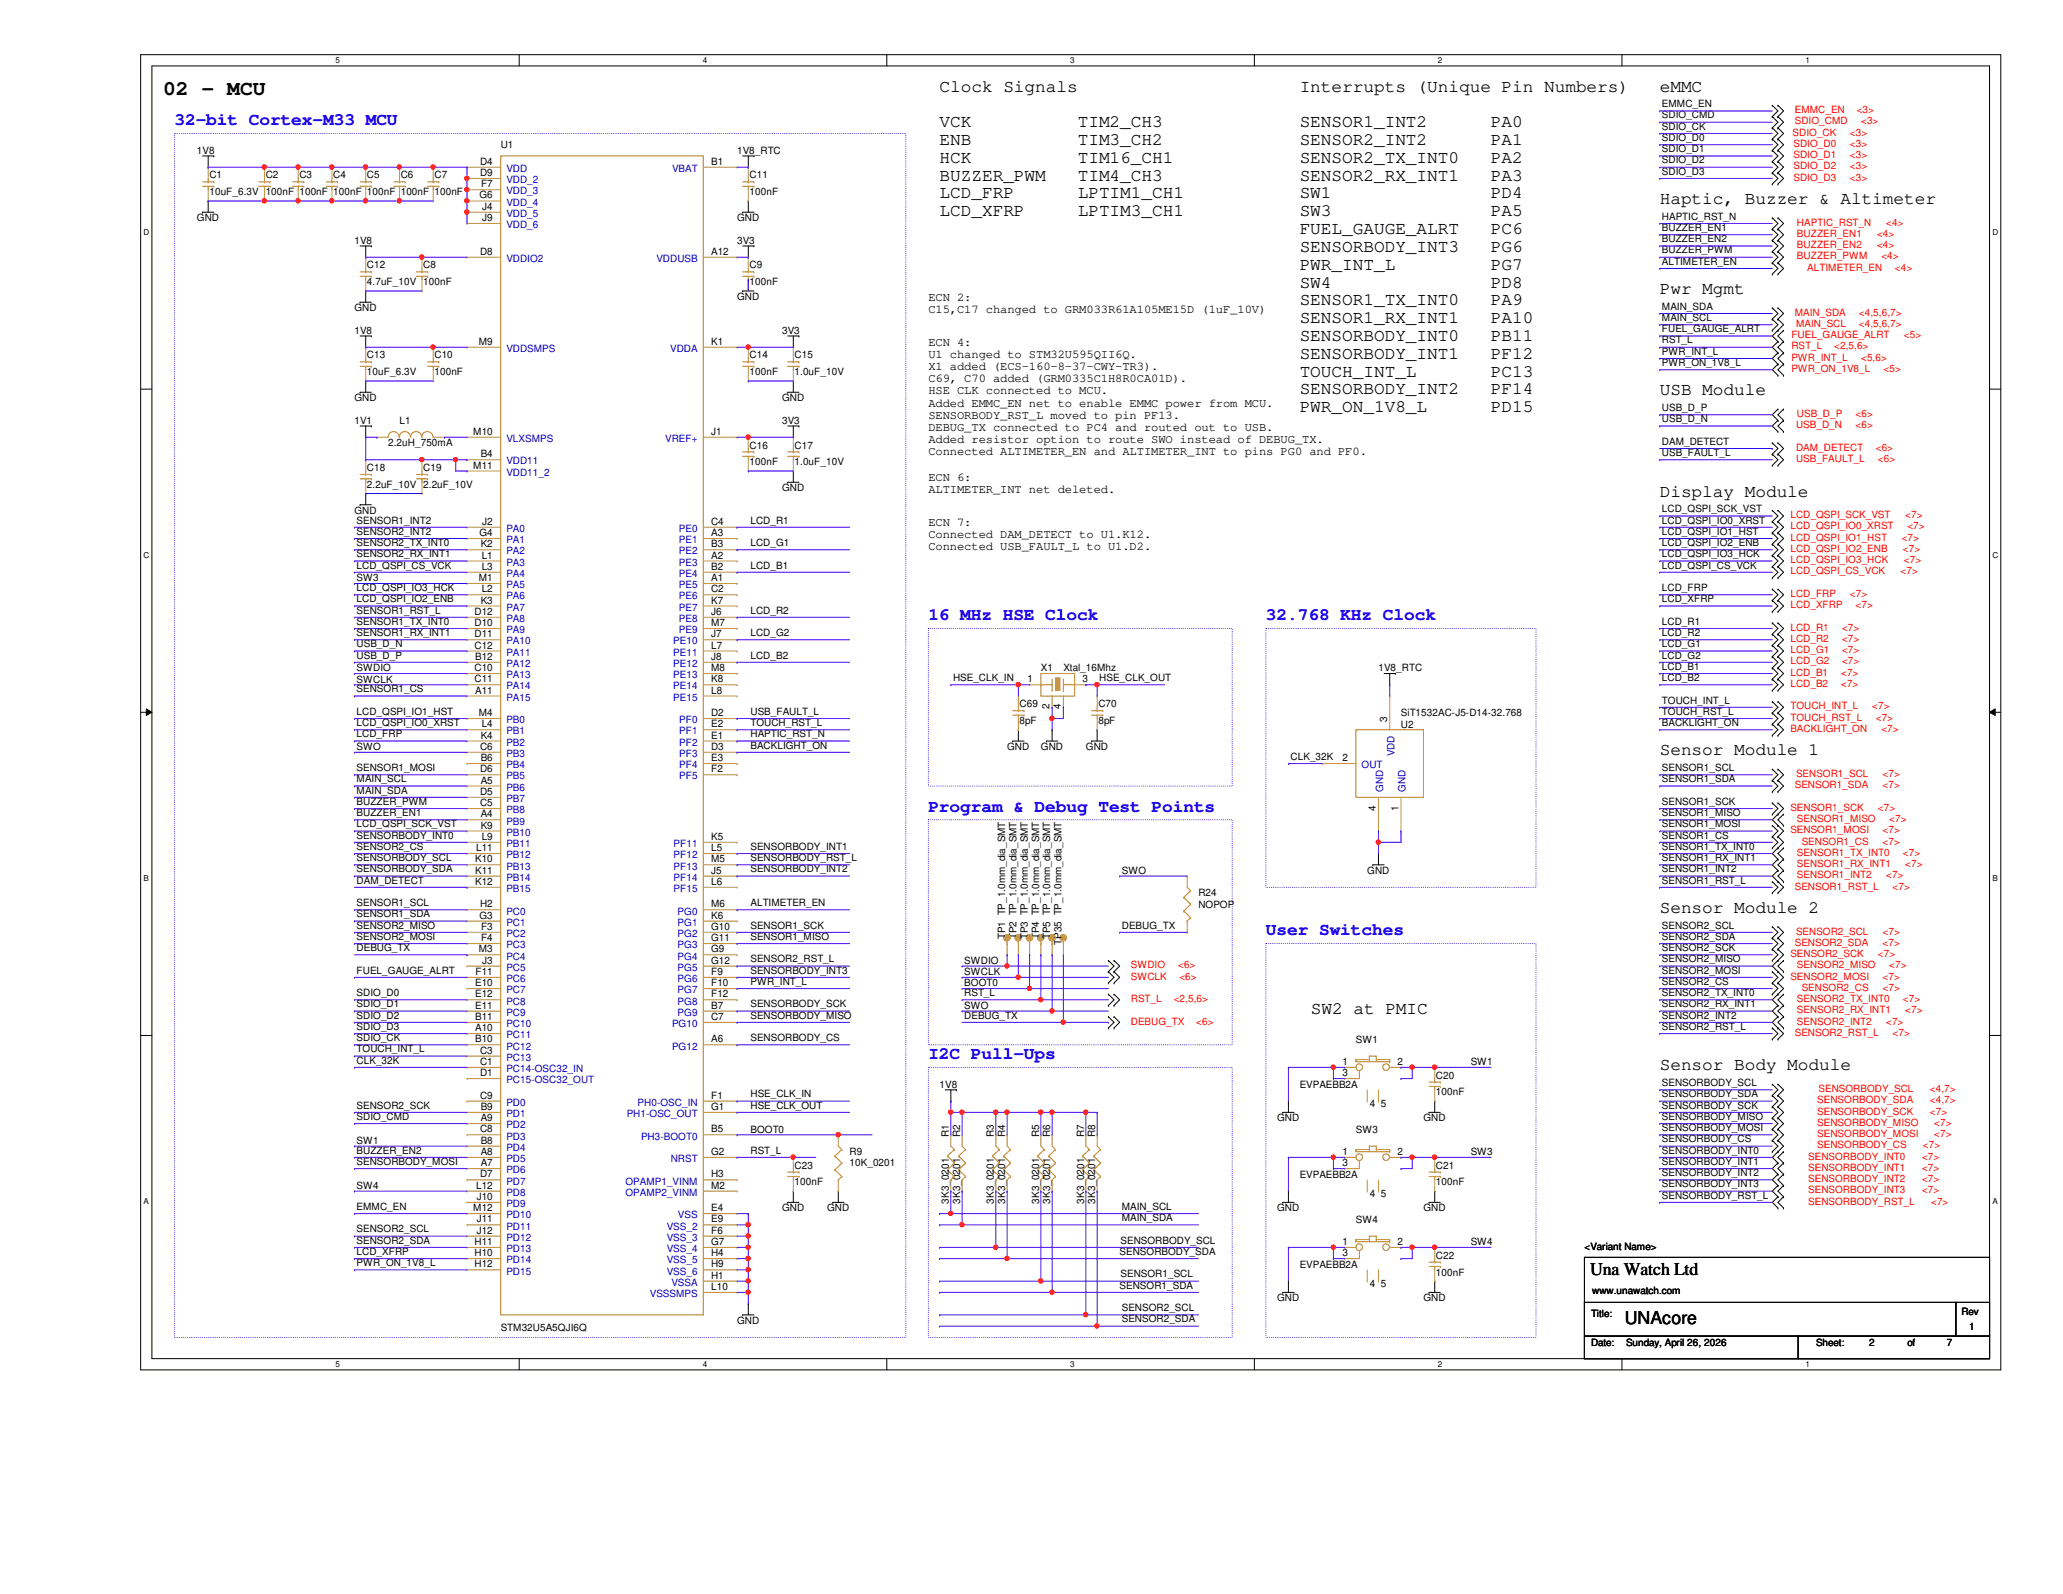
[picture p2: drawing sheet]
<svg xmlns="http://www.w3.org/2000/svg" width="279mm" height="216mm" viewBox="0 0 279 216" stroke-linecap="round" stroke-linejoin="round" font-family="sans-serif">
<defs><g id="words">
<text font-size="2.9" x="22.1" y="12.9">02 - MCU</text>
<g font-size="2.4" fill="#00f">
<text x="23.6" y="17">32-bit Cortex-M33 MCU</text>
<text x="125.7" y="84">16 MHz HSE Clock</text>
<text x="171.4" y="84">32.768 KHz Clock</text>
<text x="125.7" y="109.9">Program &amp; Debug Test Points</text>
<text x="171.4" y="126.7">User Switches</text>
<text x="125.7" y="143.5">I2C Pull-Ups</text>
</g>
<g font-size="2.4">
<text x="127.3" y="12.4">Clock Signals</text>
<text x="127.3" y="17.2">VCK</text>
<text x="146" y="17.2">TIM2_CH3</text>
<text x="176" y="12.4">Interrupts (Unique Pin Numbers)</text>
<text x="176" y="17.2">SENSOR1_INT2</text>
<text x="201.9" y="17.2">PA0</text>
<text x="224.8" y="12.4">eMMC</text>
<text x="127.3" y="19.6">ENB</text>
<text x="127.3" y="22.1">HCK</text>
<text x="146" y="19.6">TIM3_CH2</text>
<text x="146" y="22.1">TIM16_CH1</text>
<text x="176" y="19.6">SENSOR2_INT2</text>
<text x="176" y="22.1">SENSOR2_TX_INT0</text>
<text x="201.9" y="19.6">PA1</text>
<text x="201.9" y="22.1">PA2</text>
<text x="127.3" y="24.5">BUZZER_PWM</text>
<text x="127.3" y="26.9">LCD_FRP</text>
<text x="127.3" y="29.3">LCD_XFRP</text>
<text x="146" y="24.5">TIM4_CH3</text>
<text x="146" y="26.9">LPTIM1_CH1</text>
<text x="146" y="29.3">LPTIM3_CH1</text>
<text x="176" y="24.5">SENSOR2_RX_INT1</text>
<text x="176" y="26.9">SW1</text>
<text x="176" y="29.3">SW3</text>
<text x="201.9" y="24.5">PA3</text>
<text x="201.9" y="26.9">PD4</text>
<text x="201.9" y="29.3">PA5</text>
<text x="224.8" y="27.6">Haptic, Buzzer &amp; Altimeter</text>
<text x="176" y="31.7">FUEL_GAUGE_ALRT</text>
<text x="176" y="34.1">SENSORBODY_INT3</text>
<text x="201.9" y="31.7">PC6</text>
<text x="201.9" y="34.1">PG6</text>
<text x="176" y="36.5">PWR_INT_L</text>
<text x="176" y="38.9">SW4</text>
<text x="176" y="41.4">SENSOR1_TX_INT0</text>
<text x="201.9" y="36.5">PG7</text>
<text x="201.9" y="38.9">PD8</text>
<text x="201.9" y="41.4">PA9</text>
<text x="224.8" y="39.8">Pwr Mgmt</text>
<text x="176" y="43.8">SENSOR1_RX_INT1</text>
<text x="176" y="46.2">SENSORBODY_INT0</text>
<text x="201.9" y="43.8">PA10</text>
<text x="201.9" y="46.2">PB11</text>
<text x="176" y="48.6">SENSORBODY_INT1</text>
<text x="176" y="51">TOUCH_INT_L</text>
<text x="176" y="53.4">SENSORBODY_INT2</text>
<text x="201.9" y="48.6">PF12</text>
<text x="201.9" y="51">PC13</text>
<text x="201.9" y="53.4">PF14</text>
<text x="224.8" y="53.6">USB Module</text>
<text x="176" y="55.8">PWR_ON_1V8_L</text>
<text x="201.9" y="55.8">PD15</text>
<text x="224.8" y="67.3">Display Module</text>
<text x="224.8" y="102.3">Sensor Module 1</text>
<text x="224.8" y="123.7">Sensor Module 2</text>
<text x="177.5" y="137.4">SW2 at PMIC</text>
<text x="224.8" y="145">Sensor Body Module</text>
<text x="215.3" y="172.6">Una Watch Ltd</text>
<text x="220" y="179.4">UNAcore</text>
</g>
<g font-size="1.7">
<text x="125.7" y="40.7">ECN 2:</text>
<text x="125.7" y="42.4">C15,C17 changed to GRM033R61A105ME15D (1uF_10V)</text>
<text x="125.7" y="46.8">ECN 4:</text>
<text x="125.7" y="48.5">U1 changed to STM32U595QII6Q.</text>
<text x="125.7" y="50.1">X1 added (ECS-160-8-37-CWY-TR3).</text>
<text x="125.7" y="51.8">C69, C70 added (GRM0335C1H8R0CA01D).</text>
<text x="125.7" y="53.4">HSE CLK connected to MCU.</text>
<text x="125.7" y="55.1">Added EMMC_EN net to enable EMMC power from MCU.</text>
<text x="125.7" y="56.7">SENSORBODY_RST_L moved to pin PF13.</text>
<text x="125.7" y="58.4">DEBUG_TX connected to PC4 and routed out to USB.</text>
<text x="125.7" y="60">Added resistor option to route SWO instead of DEBUG_TX.</text>
<text x="125.7" y="61.7">Connected ALTIMETER_EN and ALTIMETER_INT to pins PG0 and PF0.</text>
<text x="125.7" y="65.1">ECN 6:</text>
<text x="125.7" y="66.8">ALTIMETER_INT net deleted.</text>
<text x="125.7" y="71.2">ECN 7:</text>
<text x="125.7" y="72.9">Connected DAM_DETECT to U1.K12.</text>
<text x="125.7" y="74.5">Connected USB_FAULT_L to U1.D2.</text>
</g>
<g font-size="1.4">
<text x="225.1" y="16">SDIO_CMD</text>
<text x="225.1" y="17.6">SDIO_CK</text>
<text x="225.1" y="14.5">EMMC_EN</text>
<text x="26.7" y="20.8">1V8</text>
<text x="65" y="22.3">D4</text>
<text x="65" y="23.8">D9</text>
<text x="67.8" y="20.1">U1</text>
<text x="96.3" y="22.3">B1</text>
<text x="99.8" y="20.8">1V8_RTC</text>
<text x="225.1" y="19.1">SDIO_D0</text>
<text x="225.1" y="20.6">SDIO_D1</text>
<text x="225.1" y="22.1">SDIO_D2</text>
<text x="225.1" y="23.7">SDIO_D3</text>
<text x="26.7" y="30">GND</text>
<text x="28.4" y="24.2">C1</text>
<text x="28.4" y="26.5">10uF_6.3V 100nF 100nF 100nF 100nF 100nF 100nF</text>
<text x="36" y="24.2">C2</text>
<text x="40.6" y="24.2">C3</text>
<text x="45.1" y="24.2">C4</text>
<text x="49.7" y="24.2">C5</text>
<text x="54.3" y="24.2">C6</text>
<text x="58.8" y="24.2">C7</text>
<text x="64.9" y="26.9">G6</text>
<text x="65.2" y="25.4">F7</text>
<text x="65.3" y="29.9">J9</text>
<text x="65.3" y="28.4">J4</text>
<text x="99.8" y="30">GND</text>
<text x="101.5" y="24.2">C11</text>
<text x="101.5" y="26.5">100nF</text>
<text x="225.1" y="29.8">HAPTIC_RST_N</text>
<text x="48" y="33">1V8</text>
<text x="65" y="34.5">D8</text>
<text x="96.3" y="34.5">A12</text>
<text x="99.8" y="33">3V3</text>
<text x="225.1" y="34.3">BUZZER_PWM</text>
<text x="225.1" y="31.3">BUZZER_EN1</text>
<text x="225.1" y="32.8">BUZZER_EN2</text>
<text x="225.1" y="35.9">ALTIMETER_EN</text>
<text x="49.7" y="36.4">C12</text>
<text x="49.7" y="38.7">4.7uF_10V 100nF</text>
<text x="57.3" y="36.4">C8</text>
<text x="99.8" y="40.6">GND</text>
<text x="101.5" y="36.4">C9</text>
<text x="101.5" y="38.7">100nF</text>
<text x="225.1" y="42">MAIN_SDA</text>
<text x="48" y="42.2">GND</text>
<text x="48" y="45.2">1V8</text>
<text x="64.9" y="46.7">M9</text>
<text x="96.3" y="46.7">K1</text>
<text x="105.9" y="45.2">3V3</text>
<text x="225.1" y="43.5">MAIN_SCL</text>
<text x="225.1" y="45">FUEL_GAUGE_ALRT</text>
<text x="225.1" y="46.5">RST_L</text>
<text x="49.7" y="48.6">C13</text>
<text x="49.7" y="50.8">10uF_6.3V</text>
<text x="58.8" y="48.6">C10</text>
<text x="58.8" y="50.8">100nF</text>
<text x="101.5" y="48.6">C14</text>
<text x="101.5" y="50.8">100nF</text>
<text x="107.6" y="48.6">C15</text>
<text x="107.6" y="50.8">1.0uF_10V</text>
<text x="225.1" y="48">PWR_INT_L</text>
<text x="225.1" y="49.6">PWR_ON_1V8_L</text>
<text x="48" y="54.4">GND</text>
<text x="48" y="57.4">1V1</text>
<text x="54.1" y="57.4">L1</text>
<text x="64.1" y="58.9">M10</text>
<text x="96.3" y="58.9">J1</text>
<text x="105.9" y="54.4">GND</text>
<text x="105.9" y="57.4">3V3</text>
<text x="225.1" y="55.7">USB_D_P</text>
<text x="225.1" y="57.2">USB_D_N</text>
<text x="49.7" y="63.8">C18</text>
<text x="52.6" y="60.5">2.2uH_750mA</text>
<text x="57.3" y="63.8">C19</text>
<text x="64.1" y="63.5">M11</text>
<text x="65.1" y="61.9">B4</text>
<text x="101.5" y="60.7">C16</text>
<text x="101.5" y="63">100nF</text>
<text x="107.6" y="60.7">C17</text>
<text x="107.6" y="63">1.0uF_10V</text>
<text x="225.1" y="60.2">DAM_DETECT</text>
<text x="225.1" y="61.8">USB_FAULT_L</text>
<text x="48" y="69.6">GND</text>
<text x="48.3" y="70.9">SENSOR1_INT2</text>
<text x="49.7" y="66.1">2.2uF_10V 2.2uF_10V</text>
<text x="65.3" y="71.1">J2</text>
<text x="96.3" y="71.1">C4</text>
<text x="101.6" y="70.9">LCD_R1</text>
<text x="105.9" y="66.5">GND</text>
<text x="225.1" y="69.4">LCD_QSPI_SCK_VST</text>
<text x="225.1" y="70.9">LCD_QSPI_IO0_XRST</text>
<text x="48.3" y="72.4">SENSOR2_INT2</text>
<text x="48.3" y="74">SENSOR2_TX_INT0</text>
<text x="48.3" y="75.5">SENSOR2_RX_INT1</text>
<text x="48.3" y="77">LCD_QSPI_CS_VCK</text>
<text x="64.9" y="72.6">G4</text>
<text x="65.1" y="74.1">K2</text>
<text x="65.2" y="75.6">L1</text>
<text x="65.2" y="77.2">L3</text>
<text x="96.3" y="72.6">A3</text>
<text x="96.3" y="74.1">B3</text>
<text x="96.3" y="75.6">A2</text>
<text x="96.3" y="77.2">B2</text>
<text x="101.6" y="74">LCD_G1</text>
<text x="101.6" y="77">LCD_B1</text>
<text x="225.1" y="72.4">LCD_QSPI_IO1_HST</text>
<text x="225.1" y="77">LCD_QSPI_CS_VCK</text>
<text x="225.1" y="74">LCD_QSPI_IO2_ENB</text>
<text x="225.1" y="75.5">LCD_QSPI_IO3_HCK</text>
<text x="48.3" y="80.1">LCD_QSPI_IO3_HCK</text>
<text x="48.3" y="81.6">LCD_QSPI_IO2_ENB</text>
<text x="48.3" y="78.7">SW3</text>
<text x="48.3" y="83.1">SENSOR1_RST_L</text>
<text x="64.3" y="83.3">D12</text>
<text x="64.9" y="78.7">M1</text>
<text x="65.1" y="81.7">K3</text>
<text x="65.2" y="80.2">L2</text>
<text x="96.3" y="78.7">A1</text>
<text x="96.3" y="80.2">C2</text>
<text x="96.3" y="81.7">K7</text>
<text x="96.3" y="83.3">J6</text>
<text x="101.6" y="83.1">LCD_R2</text>
<text x="225.1" y="80.1">LCD_FRP</text>
<text x="225.1" y="81.6">LCD_XFRP</text>
<text x="48.3" y="84.6">SENSOR1_TX_INT0</text>
<text x="48.3" y="86.1">SENSOR1_RX_INT1</text>
<text x="48.3" y="87.7">USB_D_N</text>
<text x="48.3" y="89.2">USB_D_P</text>
<text x="64.3" y="86.3">D11</text>
<text x="64.3" y="87.8">C12</text>
<text x="64.3" y="84.8">D10</text>
<text x="64.3" y="89.4">B12</text>
<text x="96.3" y="86.3">J7</text>
<text x="96.3" y="87.8">L7</text>
<text x="96.3" y="89.4">J8</text>
<text x="96.3" y="84.8">M7</text>
<text x="101.6" y="89.2">LCD_B2</text>
<text x="101.6" y="86.1">LCD_G2</text>
<text x="225.1" y="84.6">LCD_R1</text>
<text x="225.1" y="86.1">LCD_R2</text>
<text x="225.1" y="87.7">LCD_G1</text>
<text x="225.1" y="89.2">LCD_G2</text>
<text x="48.3" y="90.9">SWDIO</text>
<text x="48.3" y="92.5">SWCLK</text>
<text x="48.3" y="93.8">SENSOR1_CS</text>
<text x="64.3" y="90.9">C10</text>
<text x="64.3" y="92.4">C11</text>
<text x="64.3" y="93.9">A11</text>
<text x="96.3" y="90.9">M8</text>
<text x="96.3" y="92.4">K8</text>
<text x="96.3" y="93.9">L8</text>
<text x="129.1" y="92.2">HSE_CLK_IN</text>
<text x="138.1" y="95.8">C69</text>
<text x="139.1" y="92.4">1</text>
<text x="141" y="90.9">X1</text>
<text x="144" y="90.9">Xtal_16Mhz</text>
<text x="146.6" y="92.4">3</text>
<text x="148.8" y="95.8">C70</text>
<text x="148.9" y="92.2">HSE_CLK_OUT</text>
<text x="186.7" y="90.9">1V8_RTC</text>
<text x="225.1" y="90.7">LCD_B1</text>
<text x="225.1" y="92.2">LCD_B2</text>
<text x="225.1" y="95.3">TOUCH_INT_L</text>
<text x="48.3" y="96.8">LCD_QSPI_IO1_HST</text>
<text x="48.3" y="98.3">LCD_QSPI_IO0_XRST</text>
<text x="48.3" y="99.9">LCD_FRP</text>
<text x="48.3" y="101.6">SWO</text>
<text x="64.9" y="97">M4</text>
<text x="65" y="101.6">C6</text>
<text x="65.1" y="100">K4</text>
<text x="65.2" y="98.5">L4</text>
<text x="96.3" y="97">D2</text>
<text x="96.3" y="98.5">E2</text>
<text x="96.3" y="100">E1</text>
<text x="96.3" y="101.6">D3</text>
<text x="101.6" y="99.9">HAPTIC_RST_N</text>
<text x="101.6" y="98.3">TOUCH_RST_L</text>
<text x="101.6" y="101.4">BACKLIGHT_ON</text>
<text x="101.6" y="96.8">USB_FAULT_L</text>
<text x="136.4" y="101.6">GND</text>
<text x="138.1" y="98.1">8pF</text>
<text x="141" y="101.6">GND</text>
<text x="142.2" y="96.1" transform="rotate(-90 142.2 96.1)">2</text>
<text x="143.7" y="96.1" transform="rotate(-90 143.7 96.1)">4</text>
<text x="147.1" y="101.6">GND</text>
<text x="148.8" y="98.1">8pF</text>
<text x="187.9" y="97.8" transform="rotate(-90 187.9 97.8)">3</text>
<text x="189.7" y="98.6">U2</text>
<text x="189.7" y="97">SiT1532AC-J5-D14-32.768</text>
<text x="225.1" y="96.8">TOUCH_RST_L</text>
<text x="225.1" y="98.3">BACKLIGHT_ON</text>
<text x="48.3" y="104.4">SENSOR1_MOSI</text>
<text x="48.3" y="107.5">MAIN_SDA</text>
<text x="48.3" y="106">MAIN_SCL</text>
<text x="65" y="104.6">D6</text>
<text x="65" y="107.7">D5</text>
<text x="65.1" y="103.1">B6</text>
<text x="65.1" y="106.1">A5</text>
<text x="96.3" y="103.1">E3</text>
<text x="96.3" y="104.6">F2</text>
<text x="174.8" y="102.9">CLK_32K</text>
<text x="181.8" y="103.1">2</text>
<text x="225.1" y="104.4">SENSOR1_SCL</text>
<text x="225.1" y="106">SENSOR1_SDA</text>
<text x="48.3" y="110.5">BUZZER_EN1</text>
<text x="48.3" y="112.1">LCD_QSPI_SCK_VST</text>
<text x="48.3" y="113.6">SENSORBODY_INT0</text>
<text x="48.3" y="109">BUZZER_PWM</text>
<text x="65" y="109.2">C5</text>
<text x="65.1" y="112.2">K9</text>
<text x="65.1" y="110.7">A4</text>
<text x="65.2" y="113.7">L9</text>
<text x="96.3" y="113.7">K5</text>
<text x="186.4" y="109.8" transform="rotate(-90 186.4 109.8)">4</text>
<text x="189.4" y="109.8" transform="rotate(-90 189.4 109.8)">1</text>
<text x="225.1" y="109">SENSOR1_SCK</text>
<text x="225.1" y="110.5">SENSOR1_MISO</text>
<text x="225.1" y="112.1">SENSOR1_MOSI</text>
<text x="225.1" y="113.6">SENSOR1_CS</text>
<text x="48.3" y="116.6">SENSORBODY_SCL</text>
<text x="48.3" y="118.2">SENSORBODY_SDA</text>
<text x="48.3" y="115.1">SENSOR2_CS</text>
<text x="48.3" y="119.7">DAM_DETECT</text>
<text x="64.3" y="116.8">K10</text>
<text x="64.3" y="118.3">K11</text>
<text x="64.3" y="119.8">K12</text>
<text x="64.5" y="115.3">L11</text>
<text x="96.3" y="115.3">L5</text>
<text x="96.3" y="116.8">M5</text>
<text x="96.3" y="118.3">J5</text>
<text x="96.3" y="119.8">L6</text>
<text x="101.6" y="115.1">SENSORBODY_INT1</text>
<text x="101.6" y="118.2">SENSORBODY_INT2</text>
<text x="101.6" y="116.6">SENSORBODY_RST_L</text>
<text x="151.9" y="118.4">SWO</text>
<text x="185.2" y="118.4">GND</text>
<text x="225.1" y="116.6">SENSOR1_RX_INT1</text>
<text x="225.1" y="118.2">SENSOR1_INT2</text>
<text x="225.1" y="115.1">SENSOR1_TX_INT0</text>
<text x="225.1" y="119.7">SENSOR1_RST_L</text>
<text x="48.3" y="122.7">SENSOR1_SCL</text>
<text x="48.3" y="124.2">SENSOR1_SDA</text>
<text x="48.3" y="125.8">SENSOR2_MISO</text>
<text x="64.9" y="124.4">G3</text>
<text x="65" y="122.9">H2</text>
<text x="65.2" y="125.9">F3</text>
<text x="96.3" y="122.9">M6</text>
<text x="96.3" y="124.4">K6</text>
<text x="96.3" y="125.9">G10</text>
<text x="101.6" y="125.8">SENSOR1_SCK</text>
<text x="101.6" y="122.7">ALTIMETER_EN</text>
<text x="151.9" y="125.8">DEBUG_TX</text>
<text x="162.3" y="121.4">R24</text>
<text x="162.3" y="122.9">NOPOP</text>
<text x="225.1" y="125.8">SENSOR2_SCL</text>
<text x="48.3" y="127.3">SENSOR2_MOSI</text>
<text x="48.3" y="131.9">FUEL_GAUGE_ALRT</text>
<text x="48.3" y="128.8">DEBUG_TX</text>
<text x="64.9" y="129">M3</text>
<text x="65.2" y="127.5">F4</text>
<text x="65.3" y="130.5">J3</text>
<text x="96.3" y="127.5">G11</text>
<text x="96.3" y="129">G9</text>
<text x="96.3" y="130.5">G12</text>
<text x="101.6" y="127.3">SENSOR1_MISO</text>
<text x="101.6" y="131.9">SENSORBODY_INT3</text>
<text x="101.6" y="130.3">SENSOR2_RST_L</text>
<text x="130.6" y="130.6">SWDIO</text>
<text x="136.1" y="127.2" transform="rotate(-90 136.1 127.2)">TP1 TP_1.0mm_dia_SMT</text>
<text x="137.7" y="127.2" transform="rotate(-90 137.7 127.2)">TP2 TP_1.0mm_dia_SMT</text>
<text x="139.2" y="127.2" transform="rotate(-90 139.2 127.2)">TP3 TP_1.0mm_dia_SMT</text>
<text x="140.7" y="127.2" transform="rotate(-90 140.7 127.2)">TP4 TP_1.0mm_dia_SMT</text>
<text x="142.2" y="127.2" transform="rotate(-90 142.2 127.2)">TP5 TP_1.0mm_dia_SMT</text>
<text x="143.8" y="128" transform="rotate(-90 143.8 128)">TP35 TP_1.0mm_dia_SMT</text>
<text x="225.1" y="127.3">SENSOR2_SDA</text>
<text x="225.1" y="128.8">SENSOR2_SCK</text>
<text x="225.1" y="130.3">SENSOR2_MISO</text>
<text x="225.1" y="131.9">SENSOR2_MOSI</text>
<text x="48.3" y="134.9">SDIO_D0</text>
<text x="48.3" y="136.4">SDIO_D1</text>
<text x="48.3" y="138">SDIO_D2</text>
<text x="64.3" y="133.6">E10</text>
<text x="64.3" y="135.1">E12</text>
<text x="64.3" y="136.6">E11</text>
<text x="64.4" y="132">F11</text>
<text x="96.3" y="132">F9</text>
<text x="96.3" y="133.6">F10</text>
<text x="96.3" y="135.1">F12</text>
<text x="96.3" y="136.6">B7</text>
<text x="101.6" y="136.4">SENSORBODY_SCK</text>
<text x="101.6" y="138">SENSORBODY_MISO</text>
<text x="101.6" y="133.4">PWR_INT_L</text>
<text x="130.6" y="132.1">SWCLK</text>
<text x="130.6" y="133.6">BOOT0</text>
<text x="130.6" y="134.9">RST_L</text>
<text x="130.6" y="136.7">SWO</text>
<text x="130.6" y="138">DEBUG_TX</text>
<text x="225.1" y="133.4">SENSOR2_CS</text>
<text x="225.1" y="136.4">SENSOR2_RX_INT1</text>
<text x="225.1" y="138">SENSOR2_INT2</text>
<text x="225.1" y="134.9">SENSOR2_TX_INT0</text>
<text x="48.3" y="139.5">SDIO_D3</text>
<text x="48.3" y="141">SDIO_CK</text>
<text x="48.3" y="142.5">TOUCH_INT_L</text>
<text x="64.3" y="138.1">B11</text>
<text x="64.3" y="139.7">A10</text>
<text x="64.3" y="141.2">B10</text>
<text x="65" y="142.7">C3</text>
<text x="96.3" y="138.1">C7</text>
<text x="96.3" y="141.2">A6</text>
<text x="101.6" y="141">SENSORBODY_CS</text>
<text x="183.6" y="141.2">SW1</text>
<text x="225.1" y="139.5">SENSOR2_RST_L</text>
<text x="48.3" y="144.1">CLK_32K</text>
<text x="65" y="144.2">C1</text>
<text x="65" y="145.8">D1</text>
<text x="65" y="148.8">C9</text>
<text x="96.3" y="148.8">F1</text>
<text x="101.6" y="148.6">HSE_CLK_IN</text>
<text x="127.3" y="147.3">1V8</text>
<text x="176" y="147.3">EVPAEBB2A</text>
<text x="181.8" y="144.2">1</text>
<text x="181.8" y="145.8">3</text>
<text x="185.5" y="149.9">4</text>
<text x="187" y="149.9">5</text>
<text x="189.3" y="144.2">2</text>
<text x="194.5" y="146.1">C20</text>
<text x="194.5" y="148.4">100nF</text>
<text x="199.2" y="144.3">SW1</text>
<text x="225.1" y="148.6">SENSORBODY_SDA</text>
<text x="225.1" y="147.1">SENSORBODY_SCL</text>
<text x="48.3" y="150.2">SENSOR2_SCK</text>
<text x="48.3" y="151.7">SDIO_CMD</text>
<text x="48.3" y="154.9">SW1</text>
<text x="65" y="153.4">C8</text>
<text x="65.1" y="150.3">B9</text>
<text x="65.1" y="151.8">A9</text>
<text x="65.1" y="154.9">B8</text>
<text x="96.3" y="153.4">B5</text>
<text x="96.3" y="150.3">G1</text>
<text x="101.6" y="153.4">BOOT0</text>
<text x="101.6" y="150.2">HSE_CLK_OUT</text>
<text x="128.5" y="154" transform="rotate(-90 128.5 154)">R1</text>
<text x="130" y="154" transform="rotate(-90 130 154)">R2</text>
<text x="134.6" y="154" transform="rotate(-90 134.6 154)">R3</text>
<text x="136.1" y="154" transform="rotate(-90 136.1 154)">R4</text>
<text x="140.7" y="154" transform="rotate(-90 140.7 154)">R5</text>
<text x="142.2" y="154" transform="rotate(-90 142.2 154)">R6</text>
<text x="146.8" y="154" transform="rotate(-90 146.8 154)">R7</text>
<text x="148.3" y="154" transform="rotate(-90 148.3 154)">R8</text>
<text x="173" y="151.9">GND</text>
<text x="183.6" y="153.4">SW3</text>
<text x="192.8" y="151.9">GND</text>
<text x="225.1" y="150.2">SENSORBODY_SCK</text>
<text x="225.1" y="151.7">SENSORBODY_MISO</text>
<text x="225.1" y="153.2">SENSORBODY_MOSI</text>
<text x="225.1" y="154.7">SENSORBODY_CS</text>
<text x="48.3" y="156.3">BUZZER_EN2</text>
<text x="48.3" y="157.8">SENSORBODY_MOSI</text>
<text x="48.3" y="161">SW4</text>
<text x="64.5" y="161">L12</text>
<text x="65" y="159.5">D7</text>
<text x="65.1" y="156.4">A8</text>
<text x="65.1" y="157.9">A7</text>
<text x="96.3" y="159.5">H3</text>
<text x="96.3" y="161">M2</text>
<text x="96.3" y="156.4">G2</text>
<text x="101.6" y="156.3">RST_L</text>
<text x="107.6" y="158.3">C23</text>
<text x="107.6" y="160.6">100nF</text>
<text x="115.1" y="156.5">R9</text>
<text x="115.1" y="158">10K_0201</text>
<text x="176" y="159.5">EVPAEBB2A</text>
<text x="181.8" y="156.4">1</text>
<text x="181.8" y="157.9">3</text>
<text x="189.3" y="156.4">2</text>
<text x="194.5" y="158.3">C21</text>
<text x="194.5" y="160.6">100nF</text>
<text x="199.2" y="156.5">SW3</text>
<text x="225.1" y="156.3">SENSORBODY_INT0</text>
<text x="225.1" y="157.8">SENSORBODY_INT1</text>
<text x="225.1" y="159.3">SENSORBODY_INT2</text>
<text x="225.1" y="160.8">SENSORBODY_INT3</text>
<text x="48.3" y="166.9">SENSOR2_SCL</text>
<text x="48.3" y="163.9">EMMC_EN</text>
<text x="64.1" y="164">M12</text>
<text x="64.6" y="165.6">J11</text>
<text x="64.6" y="167.1">J12</text>
<text x="64.6" y="162.5">J10</text>
<text x="96.3" y="164">E4</text>
<text x="96.3" y="165.6">E9</text>
<text x="96.3" y="167.1">F6</text>
<text x="105.9" y="164.1">GND</text>
<text x="112" y="164.1">GND</text>
<text x="128.5" y="163" transform="rotate(-90 128.5 163)">3K3_0201</text>
<text x="130" y="163" transform="rotate(-90 130 163)">3K3_0201</text>
<text x="134.6" y="163" transform="rotate(-90 134.6 163)">3K3_0201</text>
<text x="136.1" y="163" transform="rotate(-90 136.1 163)">3K3_0201</text>
<text x="140.7" y="163" transform="rotate(-90 140.7 163)">3K3_0201</text>
<text x="142.2" y="163" transform="rotate(-90 142.2 163)">3K3_0201</text>
<text x="146.8" y="163" transform="rotate(-90 146.8 163)">3K3_0201</text>
<text x="148.3" y="163" transform="rotate(-90 148.3 163)">3K3_0201</text>
<text x="151.9" y="163.9">MAIN_SCL</text>
<text x="151.9" y="165.4">MAIN_SDA</text>
<text x="173" y="164.1">GND</text>
<text x="183.6" y="165.6">SW4</text>
<text x="185.5" y="162.1">4</text>
<text x="187" y="162.1">5</text>
<text x="192.8" y="164.1">GND</text>
<text x="225.1" y="162.3">SENSORBODY_RST_L</text>
<text x="48.3" y="168.4">SENSOR2_SDA</text>
<text x="48.3" y="171.5">PWR_ON_1V8_L</text>
<text x="48.3" y="170">LCD_XFRP</text>
<text x="64.3" y="168.6">H11</text>
<text x="64.3" y="170.1">H10</text>
<text x="64.3" y="171.7">H12</text>
<text x="96.3" y="173.2">H1</text>
<text x="96.3" y="168.6">G7</text>
<text x="96.3" y="170.1">H4</text>
<text x="96.3" y="171.7">H9</text>
<text x="151.6" y="170">SENSORBODY_SDA</text>
<text x="151.8" y="168.4">SENSORBODY_SCL</text>
<text x="151.8" y="173">SENSOR1_SCL</text>
<text x="176" y="171.7">EVPAEBB2A</text>
<text x="181.8" y="168.6">1</text>
<text x="181.8" y="170.1">3</text>
<text x="189.3" y="168.6">2</text>
<text x="194.5" y="170.5">C22</text>
<text x="194.5" y="172.8">100nF</text>
<text x="199.2" y="168.7">SW4</text>
<text x="214.6" y="169.2">&lt;Variant Name&gt;</text>
<text x="96.3" y="174.7">L10</text>
<text x="99.8" y="179.3">GND</text>
<text x="151.6" y="174.5">SENSOR1_SDA</text>
<text x="151.9" y="177.6">SENSOR2_SCL</text>
<text x="151.9" y="179.1">SENSOR2_SDA</text>
<text x="173" y="176.3">GND</text>
<text x="185.5" y="174.3">4</text>
<text x="187" y="174.3">5</text>
<text x="192.8" y="176.3">GND</text>
<text x="215.5" y="178.4">Title:</text>
<text x="215.6" y="175.2">www.unawatch.com</text>
<text x="265.6" y="178.1">Rev</text>
<text x="67.8" y="180.3">STM32U5A5QJI6Q</text>
<text x="215.5" y="182.4">Date:</text>
<text x="220.2" y="182.4">Sunday, April 26, 2026</text>
<text x="246" y="182.4">Sheet:</text>
<text x="253.2" y="182.4">2</text>
<text x="258.3" y="182.4">of</text>
<text x="263.7" y="182.4">7</text>
<text x="266.7" y="180.1">1</text>
</g>
<g font-size="1.4" fill="#f00">
<text x="243.1" y="16.8">SDIO_CMD</text>
<text x="243.1" y="15.3">EMMC_EN</text>
<text x="251.5" y="15.3">&lt;3&gt;</text>
<text x="252.1" y="16.8">&lt;3&gt;</text>
<text x="242.8" y="18.4">SDIO_CK</text>
<text x="242.9" y="19.9">SDIO_D0</text>
<text x="242.9" y="21.4">SDIO_D1</text>
<text x="242.9" y="22.9">SDIO_D2</text>
<text x="250.5" y="19.9">&lt;3&gt;</text>
<text x="250.5" y="21.4">&lt;3&gt;</text>
<text x="250.5" y="22.9">&lt;3&gt;</text>
<text x="250.5" y="18.4">&lt;3&gt;</text>
<text x="242.9" y="24.5">SDIO_D3</text>
<text x="250.5" y="24.5">&lt;3&gt;</text>
<text x="243.4" y="30.6">HAPTIC_RST_N</text>
<text x="243.4" y="35.1">BUZZER_PWM</text>
<text x="243.4" y="32.1">BUZZER_EN1</text>
<text x="243.4" y="33.6">BUZZER_EN2</text>
<text x="254.2" y="32.1">&lt;4&gt;</text>
<text x="254.2" y="33.6">&lt;4&gt;</text>
<text x="254.8" y="35.1">&lt;4&gt;</text>
<text x="255.4" y="30.6">&lt;4&gt;</text>
<text x="244.8" y="36.7">ALTIMETER_EN</text>
<text x="256.6" y="36.7">&lt;4&gt;</text>
<text x="242.6" y="45.8">FUEL_GAUGE_ALRT</text>
<text x="242.6" y="47.3">RST_L</text>
<text x="243.1" y="42.8">MAIN_SDA</text>
<text x="243.2" y="44.3">MAIN_SCL</text>
<text x="248.4" y="47.3">&lt;2,5,6&gt;</text>
<text x="251.8" y="42.8">&lt;4,5,6,7&gt;</text>
<text x="251.8" y="44.3">&lt;4,5,6,7&gt;</text>
<text x="257.9" y="45.8">&lt;5&gt;</text>
<text x="242.6" y="48.9">PWR_INT_L</text>
<text x="242.6" y="50.4">PWR_ON_1V8_L</text>
<text x="252.1" y="48.9">&lt;5,6&gt;</text>
<text x="255.1" y="50.4">&lt;5&gt;</text>
<text x="243.2" y="58">USB_D_N</text>
<text x="243.4" y="56.5">USB_D_P</text>
<text x="251.3" y="56.5">&lt;6&gt;</text>
<text x="251.3" y="58">&lt;6&gt;</text>
<text x="243.2" y="61">DAM_DETECT</text>
<text x="243.2" y="62.6">USB_FAULT_L</text>
<text x="254" y="61">&lt;6&gt;</text>
<text x="254.3" y="62.6">&lt;6&gt;</text>
<text x="242.5" y="70.2">LCD_QSPI_SCK_VST</text>
<text x="242.5" y="71.7">LCD_QSPI_IO0_XRST</text>
<text x="258" y="70.2">&lt;7&gt;</text>
<text x="258.3" y="71.7">&lt;7&gt;</text>
<text x="242.5" y="73.2">LCD_QSPI_IO1_HST</text>
<text x="242.5" y="77.8">LCD_QSPI_CS_VCK</text>
<text x="242.5" y="74.8">LCD_QSPI_IO2_ENB</text>
<text x="242.5" y="76.3">LCD_QSPI_IO3_HCK</text>
<text x="257.4" y="77.8">&lt;7&gt;</text>
<text x="257.6" y="73.2">&lt;7&gt;</text>
<text x="257.7" y="74.8">&lt;7&gt;</text>
<text x="257.9" y="76.3">&lt;7&gt;</text>
<text x="242.5" y="80.9">LCD_FRP</text>
<text x="242.5" y="82.4">LCD_XFRP</text>
<text x="250.5" y="80.9">&lt;7&gt;</text>
<text x="251.3" y="82.4">&lt;7&gt;</text>
<text x="242.5" y="85.4">LCD_R1</text>
<text x="242.5" y="87">LCD_R2</text>
<text x="242.5" y="88.5">LCD_G1</text>
<text x="249.5" y="85.4">&lt;7&gt;</text>
<text x="249.5" y="87">&lt;7&gt;</text>
<text x="249.5" y="88.5">&lt;7&gt;</text>
<text x="242.5" y="90">LCD_G2</text>
<text x="242.5" y="91.5">LCD_B1</text>
<text x="242.5" y="93">LCD_B2</text>
<text x="249.3" y="91.5">&lt;7&gt;</text>
<text x="249.3" y="93">&lt;7&gt;</text>
<text x="249.5" y="90">&lt;7&gt;</text>
<text x="242.5" y="96.1">TOUCH_INT_L</text>
<text x="242.5" y="97.6">TOUCH_RST_L</text>
<text x="242.5" y="99.1">BACKLIGHT_ON</text>
<text x="253.6" y="96.1">&lt;7&gt;</text>
<text x="254" y="97.6">&lt;7&gt;</text>
<text x="254.8" y="99.1">&lt;7&gt;</text>
<text x="243.1" y="106.8">SENSOR1_SDA</text>
<text x="243.2" y="105.2">SENSOR1_SCL</text>
<text x="255" y="105.2">&lt;7&gt;</text>
<text x="255" y="106.8">&lt;7&gt;</text>
<text x="242.5" y="109.8">SENSOR1_SCK</text>
<text x="242.5" y="112.9">SENSOR1_MOSI</text>
<text x="243.4" y="111.3">SENSOR1_MISO</text>
<text x="254.3" y="109.8">&lt;7&gt;</text>
<text x="255" y="112.9">&lt;7&gt;</text>
<text x="255.9" y="111.3">&lt;7&gt;</text>
<text x="243.4" y="117.4">SENSOR1_RX_INT1</text>
<text x="243.4" y="119">SENSOR1_INT2</text>
<text x="243.4" y="115.9">SENSOR1_TX_INT0</text>
<text x="244" y="114.4">SENSOR1_CS</text>
<text x="255" y="114.4">&lt;7&gt;</text>
<text x="255.4" y="119">&lt;7&gt;</text>
<text x="257.7" y="115.9">&lt;7&gt;</text>
<text x="258" y="117.4">&lt;7&gt;</text>
<text x="243.1" y="120.5">SENSOR1_RST_L</text>
<text x="256.3" y="120.5">&lt;7&gt;</text>
<text x="153.2" y="131.1">SWDIO</text>
<text x="159.6" y="131.1">&lt;6&gt;</text>
<text x="242.5" y="129.6">SENSOR2_SCK</text>
<text x="243.1" y="128.1">SENSOR2_SDA</text>
<text x="243.2" y="126.6">SENSOR2_SCL</text>
<text x="243.4" y="131.1">SENSOR2_MISO</text>
<text x="254.3" y="129.6">&lt;7&gt;</text>
<text x="255" y="128.1">&lt;7&gt;</text>
<text x="255" y="126.6">&lt;7&gt;</text>
<text x="255.9" y="131.1">&lt;7&gt;</text>
<text x="153.2" y="132.7">SWCLK</text>
<text x="153.2" y="135.7">RST_L</text>
<text x="159" y="135.7">&lt;2,5,6&gt;</text>
<text x="159.7" y="132.7">&lt;6&gt;</text>
<text x="242.5" y="132.7">SENSOR2_MOSI</text>
<text x="243.4" y="137.2">SENSOR2_RX_INT1</text>
<text x="243.4" y="135.7">SENSOR2_TX_INT0</text>
<text x="244" y="134.2">SENSOR2_CS</text>
<text x="255" y="132.7">&lt;7&gt;</text>
<text x="255" y="134.2">&lt;7&gt;</text>
<text x="257.7" y="135.7">&lt;7&gt;</text>
<text x="258" y="137.2">&lt;7&gt;</text>
<text x="153.2" y="138.8">DEBUG_TX</text>
<text x="162" y="138.8">&lt;6&gt;</text>
<text x="243.1" y="140.3">SENSOR2_RST_L</text>
<text x="243.4" y="138.8">SENSOR2_INT2</text>
<text x="255.4" y="138.8">&lt;7&gt;</text>
<text x="256.3" y="140.3">&lt;7&gt;</text>
<text x="246.1" y="149.4">SENSORBODY_SDA</text>
<text x="246.3" y="147.9">SENSORBODY_SCL</text>
<text x="261.4" y="147.9">&lt;4,7&gt;</text>
<text x="261.4" y="149.4">&lt;4,7&gt;</text>
<text x="246.1" y="151">SENSORBODY_SCK</text>
<text x="246.1" y="152.5">SENSORBODY_MISO</text>
<text x="246.1" y="154">SENSORBODY_MOSI</text>
<text x="246.1" y="155.5">SENSORBODY_CS</text>
<text x="260.4" y="155.5">&lt;7&gt;</text>
<text x="261.4" y="151">&lt;7&gt;</text>
<text x="262" y="154">&lt;7&gt;</text>
<text x="262" y="152.5">&lt;7&gt;</text>
<text x="244.9" y="157.1">SENSORBODY_INT0</text>
<text x="244.9" y="158.6">SENSORBODY_INT1</text>
<text x="244.9" y="160.1">SENSORBODY_INT2</text>
<text x="244.9" y="161.6">SENSORBODY_INT3</text>
<text x="260.3" y="157.1">&lt;7&gt;</text>
<text x="260.3" y="158.6">&lt;7&gt;</text>
<text x="260.3" y="160.1">&lt;7&gt;</text>
<text x="260.3" y="161.6">&lt;7&gt;</text>
<text x="244.9" y="163.2">SENSORBODY_RST_L</text>
<text x="261.5" y="163.2">&lt;7&gt;</text>
</g>
<g font-size="1.4" fill="#00c">
<text x="68.6" y="23.3">VDD</text>
<text x="91" y="23.3">VBAT</text>
<text x="68.6" y="24.8">VDD_2</text>
<text x="68.6" y="26.3">VDD_3</text>
<text x="68.6" y="27.9">VDD_4</text>
<text x="68.6" y="29.4">VDD_5</text>
<text x="68.6" y="30.9">VDD_6</text>
<text x="68.6" y="35.5">VDDIO2</text>
<text x="88.9" y="35.5">VDDUSB</text>
<text x="68.6" y="47.7">VDDSMPS</text>
<text x="90.8" y="47.7">VDDA</text>
<text x="68.6" y="59.9">VLXSMPS</text>
<text x="90.1" y="59.9">VREF+</text>
<text x="68.6" y="62.9">VDD11</text>
<text x="68.6" y="64.4">VDD11_2</text>
<text x="68.6" y="72.1">PA0</text>
<text x="68.6" y="75.1">PA2</text>
<text x="68.6" y="76.6">PA3</text>
<text x="68.6" y="73.6">PA1</text>
<text x="91.9" y="72.1">PE0</text>
<text x="91.9" y="73.6">PE1</text>
<text x="91.9" y="75.1">PE2</text>
<text x="91.9" y="76.6">PE3</text>
<text x="68.6" y="78.1">PA4</text>
<text x="68.6" y="79.7">PA5</text>
<text x="68.6" y="81.2">PA6</text>
<text x="68.6" y="82.7">PA7</text>
<text x="91.9" y="78.1">PE4</text>
<text x="91.9" y="79.7">PE5</text>
<text x="91.9" y="81.2">PE6</text>
<text x="91.9" y="82.7">PE7</text>
<text x="68.6" y="87.3">PA10</text>
<text x="68.6" y="88.8">PA11</text>
<text x="68.6" y="84.2">PA8</text>
<text x="68.6" y="85.8">PA9</text>
<text x="91.2" y="87.3">PE10</text>
<text x="91.2" y="88.8">PE11</text>
<text x="91.9" y="84.2">PE8</text>
<text x="91.9" y="85.8">PE9</text>
<text x="68.6" y="90.3">PA12</text>
<text x="68.6" y="91.9">PA13</text>
<text x="68.6" y="93.4">PA14</text>
<text x="68.6" y="94.9">PA15</text>
<text x="91.2" y="90.3">PE12</text>
<text x="91.2" y="91.9">PE13</text>
<text x="91.2" y="93.4">PE14</text>
<text x="91.2" y="94.9">PE15</text>
<text x="68.6" y="98">PB0</text>
<text x="68.6" y="99.5">PB1</text>
<text x="68.6" y="101">PB2</text>
<text x="92" y="98">PF0</text>
<text x="92" y="99.5">PF1</text>
<text x="92" y="101">PF2</text>
<text x="68.6" y="102.5">PB3</text>
<text x="68.6" y="104.1">PB4</text>
<text x="68.6" y="105.6">PB5</text>
<text x="68.6" y="107.1">PB6</text>
<text x="92" y="102.5">PF3</text>
<text x="92" y="104.1">PF4</text>
<text x="92" y="105.6">PF5</text>
<text x="184.4" y="104.1">OUT</text>
<text x="187.3" y="107.2" transform="rotate(-90 187.3 107.2)">GND</text>
<text x="188.8" y="102.4" transform="rotate(-90 188.8 102.4)">VDD</text>
<text x="190.4" y="107.2" transform="rotate(-90 190.4 107.2)">GND</text>
<text x="68.6" y="113.2">PB10</text>
<text x="68.6" y="108.6">PB7</text>
<text x="68.6" y="110.2">PB8</text>
<text x="68.6" y="111.7">PB9</text>
<text x="68.6" y="114.7">PB11</text>
<text x="68.6" y="116.2">PB12</text>
<text x="68.6" y="117.8">PB13</text>
<text x="68.6" y="119.3">PB14</text>
<text x="91.2" y="114.7">PF11</text>
<text x="91.2" y="116.2">PF12</text>
<text x="91.2" y="117.8">PF13</text>
<text x="91.2" y="119.3">PF14</text>
<text x="68.6" y="120.8">PB15</text>
<text x="68.6" y="123.9">PC0</text>
<text x="68.6" y="125.4">PC1</text>
<text x="91.2" y="120.8">PF15</text>
<text x="91.8" y="123.9">PG0</text>
<text x="91.8" y="125.4">PG1</text>
<text x="68.6" y="126.9">PC2</text>
<text x="68.6" y="128.4">PC3</text>
<text x="68.6" y="130">PC4</text>
<text x="68.6" y="131.5">PC5</text>
<text x="91.8" y="126.9">PG2</text>
<text x="91.8" y="128.4">PG3</text>
<text x="91.8" y="130">PG4</text>
<text x="91.8" y="131.5">PG5</text>
<text x="68.6" y="133">PC6</text>
<text x="68.6" y="134.5">PC7</text>
<text x="68.6" y="136.1">PC8</text>
<text x="68.6" y="137.6">PC9</text>
<text x="91.8" y="133">PG6</text>
<text x="91.8" y="134.5">PG7</text>
<text x="91.8" y="136.1">PG8</text>
<text x="91.8" y="137.6">PG9</text>
<text x="68.6" y="139.1">PC10</text>
<text x="68.6" y="140.6">PC11</text>
<text x="68.6" y="142.2">PC12</text>
<text x="68.6" y="143.7">PC13</text>
<text x="91" y="139.1">PG10</text>
<text x="91" y="142.2">PG12</text>
<text x="68.6" y="145.2">PC14-OSC32_IN</text>
<text x="68.6" y="146.7">PC15-OSC32_OUT</text>
<text x="68.6" y="149.8">PD0</text>
<text x="86.4" y="149.8">PH0-OSC_IN</text>
<text x="68.6" y="151.3">PD1</text>
<text x="68.6" y="152.8">PD2</text>
<text x="68.6" y="154.3">PD3</text>
<text x="68.6" y="155.9">PD4</text>
<text x="84.9" y="151.3">PH1-OSC_OUT</text>
<text x="86.8" y="154.3">PH3-BOOT0</text>
<text x="68.6" y="157.4">PD5</text>
<text x="68.6" y="158.9">PD6</text>
<text x="68.6" y="160.4">PD7</text>
<text x="68.6" y="162">PD8</text>
<text x="84.7" y="160.4">OPAMP1_VINM</text>
<text x="84.7" y="162">OPAMP2_VINM</text>
<text x="90.8" y="157.4">NRST</text>
<text x="68.6" y="165">PD10</text>
<text x="68.6" y="166.5">PD11</text>
<text x="68.6" y="163.5">PD9</text>
<text x="90.3" y="166.5">VSS_2</text>
<text x="91.8" y="165">VSS</text>
<text x="68.6" y="168.1">PD12</text>
<text x="68.6" y="169.6">PD13</text>
<text x="68.6" y="171.1">PD14</text>
<text x="68.6" y="172.6">PD15</text>
<text x="90.3" y="168.1">VSS_3</text>
<text x="90.3" y="169.6">VSS_4</text>
<text x="90.3" y="171.1">VSS_5</text>
<text x="90.3" y="172.6">VSS_6</text>
<text x="88" y="175.7">VSSSMPS</text>
<text x="90.9" y="174.2">VSSA</text>
</g>
<g font-size="1.1">
<text x="45.4" y="8.6">5</text>
<text x="95.2" y="8.6">4</text>
<text x="144.9" y="8.6">3</text>
<text x="194.7" y="8.6">2</text>
<text x="244.5" y="8.6">1</text>
<text x="19.4" y="31.8">D</text>
<text x="269.8" y="31.8">D</text>
<text x="19.4" y="75.6">C</text>
<text x="269.8" y="75.6">C</text>
<text x="19.4" y="119.3">B</text>
<text x="269.8" y="119.3">B</text>
<text x="19.4" y="163.1">A</text>
<text x="269.8" y="163.1">A</text>
<text x="45.4" y="185.2">5</text>
<text x="95.2" y="185.2">4</text>
<text x="144.9" y="185.2">3</text>
<text x="194.7" y="185.2">2</text>
<text x="244.5" y="185.2">1</text>
</g>
</g></defs>
<path d="M19.1 7.4h251.9v178.1h-251.9zM20.6 8.9h248.9v175.1h-248.9z" fill="none" stroke="#000" stroke-width=".14"/>
<g fill="#fff">
<path d="M45.4 7.6h.6v1.2h-.6z"/>
<path d="M45.4 184.2h.6v1.2h-.6z"/>
</g>
<path d="M70.3 7.4v1.5M70.3 184v1.5" fill="none" stroke="#000" stroke-width=".14"/>
<g fill="#fff">
<path d="M95.2 7.6h.6v1.2h-.6z"/>
<path d="M95.2 184.2h.6v1.2h-.6z"/>
</g>
<path d="M120.1 7.4v1.5M120.1 184v1.5" fill="none" stroke="#000" stroke-width=".14"/>
<g fill="#fff">
<path d="M144.9 7.6h.6v1.2h-.6z"/>
<path d="M144.9 184.2h.6v1.2h-.6z"/>
</g>
<path d="M169.9 7.4v1.5M169.9 184v1.5" fill="none" stroke="#000" stroke-width=".14"/>
<g fill="#fff">
<path d="M194.7 7.6h.6v1.2h-.6z"/>
<path d="M194.7 184.2h.6v1.2h-.6z"/>
</g>
<path d="M219.7 7.4v1.5M219.7 184v1.5" fill="none" stroke="#000" stroke-width=".14"/>
<g fill="#fff">
<path d="M244.5 7.6h.6v1.2h-.6z"/>
<path d="M244.5 184.2h.6v1.2h-.6z"/>
<path d="M19.4 30.8h.8v1.2h-.8z"/>
<path d="M269.8 30.8h.8v1.2h-.8z"/>
<path d="M19.4 74.6h.8v1.2h-.8z"/>
<path d="M269.8 74.6h.8v1.2h-.8z"/>
</g>
<path d="M19.1 52.7h1.5M269.5 52.7h1.5" fill="none" stroke="#000" stroke-width=".14"/>
<g fill="#fff">
<path d="M19.4 118.4h.8v1.1h-.8z"/>
<path d="M269.8 118.4h.8v1.1h-.8z"/>
</g>
<path d="M19.1 96.5h1.5M19.8 96l.8 .5-.8 .4zM269.5 96.5l.7-.5v.9zM269.5 96.5h1.5" fill="none" stroke="#000" stroke-width=".14"/>
<path d="M19.8 96l.8 .5-.8 .4zM269.5 96.5l.7-.5v.9z" fill="#000"/>
<g fill="#fff">
<path d="M19.4 162.1h.8v1.2h-.8z"/>
<path d="M269.8 162.1h.8v1.2h-.8z"/>
</g>
<g fill="none" stroke="#000" stroke-width=".14">
<path d="M240 17.3h.1M240 15.8h.1M240 18.8h.1M240 14.3h.1M240 15.8l.8 .8-.8 .7M240 18.8l.8 .8-.8 .8M240 17.3l.8 .8-.8 .7M240 14.3l.8 .7-.8 .8M240.8 17.3h.1M240.8 15.8h.1M240.8 18.8h.1M240.8 14.3h.1"/>
<path d="M240.8 15.8l.8 .8-.8 .7M240.8 18.8l.8 .8-.8 .8M240.8 17.3l.8 .8-.8 .7M240.8 14.3l.8 .7-.8 .8M27.4 28.7h.1M27.4 28.7h1.6M27.4 21.1h1.6M28.2 22.6h.1M28.2 27.2h.1M28.2 21.1v1.5M28.2 27.2v1.5M29 21.1h.1"/>
<path d="M48.8 33.3h1.5M49.5 34.8h.1M49.5 39.4h.1M49.5 33.3v1.5M49.5 39.4v1.5M50.3 33.3h.1M100.6 28.7h.1M100.6 39.4h.1M100.6 28.7h1.5M100.6 21.1h1.5M100.6 33.3h1.5M100.6 39.4h1.5"/>
<path d="M101.3 27.2h.1M101.3 22.6h.1M101.3 34.8h.1M101.3 37.9h.1M101.3 21.1v1.5M101.3 27.2v1.5M101.3 33.3v1.5M101.3 37.9v1.5M102.1 21.1h.1M102.1 33.3h.1M240 20.4h.1M240 21.9h.1"/>
<path d="M240 23.4h.1M240 24.9h.1M240 31h.1M240 29.5h.1M240 35.6h.1M240 34.1h.1M240 32.6h.1M240 37.1h.1M240 20.4l.8 .7-.8 .8M240 21.9l.8 .7-.8 .8M240 23.4l.8 .8-.8 .7M240 29.5l.8 .8-.8 .7"/>
<path d="M240 34.1l.8 .7-.8 .8M240 31l.8 .8-.8 .8M240 32.6l.8 .7-.8 .8M240 35.6l.8 .8-.8 .7M240.8 20.4h.1M240.8 21.9h.1M240.8 23.4h.1M240.8 24.9h.1M240.8 31h.1M240.8 29.5h.1M240.8 35.6h.1M240.8 34.1h.1"/>
<path d="M240.8 32.6h.1M240.8 37.1h.1M240.8 20.4l.8 .7-.8 .8M240.8 21.9l.8 .7-.8 .8M240.8 23.4l.8 .8-.8 .7M240.8 29.5l.8 .8-.8 .7M240.8 34.1l.8 .7-.8 .8M240.8 31l.8 .8-.8 .8M240.8 32.6l.8 .7-.8 .8M240.8 35.6l.8 .8-.8 .7M48.8 40.9h.1M48.8 53.1h.1"/>
<path d="M48.8 45.5h1.5M48.8 53.1h1.5M48.8 57.7h1.5M48.8 40.9h1.5M49.5 47h.1M49.5 51.6h.1M49.5 59.2h.1M49.5 45.5v1.5M49.5 51.6v1.5M49.5 57.7v1.5M50.3 45.5h.1M50.3 57.7h.1"/>
<path d="M106.7 53.1h.1M106.7 45.5h1.5M106.7 53.1h1.5M106.7 57.7h1.5M107.4 47h.1M107.4 51.6h.1M107.4 59.2h.1M107.4 45.5v1.5M107.4 51.6v1.5M107.4 57.7v1.5M108.2 45.5h.1M108.2 57.7h.1"/>
<path d="M240 43.2h.1M240 41.7h.1M240 44.7h.1M240 60h.1M240 41.7l.8 .8-.8 .7M240 43.2l.8 .8-.8 .7M240 60l.8 .7-.8 .8M240.8 43.2h.1M240.8 41.7h.1M240.8 44.7h.1M240.8 46.3h.1M240.8 47.8h.1"/>
<path d="M240.8 49.3h.1M240.8 50.8h.1M240.8 56.9h.1M240.8 55.4h.1M240.8 58.5h.1M240.8 60h.1M240.8 41.7l.8 .8-.8 .7M240.8 43.2l.8 .8-1.6 1.5 .8 .8M240.8 46.3l-.8 .7 .8 .8M240.8 47.8l-.8 .8 .8 .7M240.8 49.3l-.8 .8 .8 .7M240.8 55.4l-.8 .8 .8 .7"/>
<path d="M240.8 56.9l-.8 .8 .8 .8M240.8 60l.8 .7-.8 .8M241.6 44.7h.1M241.6 46.3h.1M241.6 47.8h.1M241.6 49.3h.1M241.6 50.8h.1M241.6 55.4h.1M241.6 56.9h.1M241.6 58.5h.1M241.6 44.7l-.8 .8 .8 .8M241.6 46.3l-.8 .7 .8 .8"/>
<path d="M241.6 47.8l-.8 .8 .8 .7M241.6 49.3l-.8 .8 .8 .7M241.6 55.4l-.8 .8 .8 .7M241.6 56.9l-.8 .8 .8 .8M48.8 68.4h.1M48.8 68.4h1.5M49.5 66.8h.1M49.5 66.8v1.6M106.7 65.3h.1M106.7 65.3h1.5M107.4 63.8h.1M107.4 63.8v1.5"/>
<path d="M240 70.7h.1M240 69.1h.1M240 73.7h.1M240 72.2h.1M240 78.3h.1M240 76.7h.1M240 75.2h.1M240 79.8h.1M240 61.5h.1M240 63h.1M240 69.1l.8 .8-.8 .8M240 72.2l.8 .7-.8 .8"/>
<path d="M240 76.7l.8 .8-.8 .8M240 70.7l.8 .7-.8 .8M240 73.7l.8 .8-.8 .7M240 75.2l.8 .8-.8 .7M240 79.8l.8 .8-.8 .7M240 61.5l.8 .8-.8 .7M240.8 70.7h.1M240.8 69.1h.1M240.8 73.7h.1M240.8 72.2h.1M240.8 78.3h.1M240.8 76.7h.1"/>
<path d="M240.8 75.2h.1M240.8 79.8h.1M240.8 61.5h.1M240.8 63h.1M240.8 69.1l.8 .8-.8 .8M240.8 72.2l.8 .7-.8 .8M240.8 76.7l.8 .8-.8 .8M240.8 70.7l.8 .7-.8 .8M240.8 73.7l.8 .8-.8 .7M240.8 75.2l.8 .8-.8 .7M240.8 79.8l.8 .8-.8 .7M240.8 61.5l.8 .8-.8 .7"/>
<path d="M137.9 98.8h.1M137.9 98.8v1.6M142.5 98.8h.1M142.5 98.8v1.6M148.6 98.8h.1M148.6 98.8v1.6M187.5 91.2h1.5M188.2 92.8h.1M188.2 91.2v1.6M189 91.2h.1M240 81.3h.1M240 82.8h.1"/>
<path d="M240 85.9h.1M240 84.4h.1M240 87.4h.1M240 88.9h.1M240 90.5h.1M240 92h.1M240 93.5h.1M240 96.6h.1M240 95h.1M240 98.1h.1M240 99.6h.1M240 81.3l.8 .8-.8 .7"/>
<path d="M240 84.4l.8 .7-.8 .8M240 85.9l.8 .8-.8 .7M240 87.4l.8 .8-.8 .7M240 88.9l.8 .8-.8 .8M240 90.5l.8 .7-.8 .8M240 92l.8 .8-.8 .7M240 95l.8 .8-.8 .8M240 96.6l.8 .7-.8 .8M240 98.1l.8 .7-.8 .8M240.8 81.3h.1M240.8 82.8h.1M240.8 85.9h.1"/>
<path d="M240.8 84.4h.1M240.8 87.4h.1M240.8 88.9h.1M240.8 90.5h.1M240.8 92h.1M240.8 93.5h.1M240.8 96.6h.1M240.8 95h.1M240.8 98.1h.1M240.8 99.6h.1M240.8 81.3l.8 .8-.8 .7M240.8 84.4l.8 .7-.8 .8"/>
<path d="M240.8 85.9l.8 .8-.8 .7M240.8 87.4l.8 .8-.8 .7M240.8 88.9l.8 .8-.8 .8M240.8 90.5l.8 .7-.8 .8M240.8 92l.8 .8-.8 .7M240.8 95l.8 .8-.8 .8M240.8 96.6l.8 .7-.8 .8M240.8 98.1l.8 .7-.8 .8M137.2 100.4h.1M137.2 100.4h1.5M141.7 100.4h.1M141.7 100.4h1.6"/>
<path d="M147.8 100.4h.1M147.8 100.4h1.6M185.9 117.1h.1M185.9 117.1h1.6M186.7 115.6h.1M186.7 115.6v1.5M240 110.3h.1M240 108.8h.1M240 113.3h.1M240 111.8h.1M240 114.8h.1M240 105.7h.1"/>
<path d="M240 104.2h.1M240 107.2h.1M240 119.4h.1M240 108.8l.8 .7-.8 .8M240 111.8l.8 .8-.8 .7M240 113.3l.8 .8-.8 .7M240 104.2l.8 .7-.8 .8M240 105.7l.8 .8-.8 .7M240 119.4l.8 .8-.8 .7M240.8 110.3h.1M240.8 108.8h.1M240.8 111.8h.1"/>
<path d="M240.8 113.3h.1M240.8 114.8h.1M240.8 117.9h.1M240.8 116.4h.1M240.8 119.4h.1M240.8 105.7h.1M240.8 104.2h.1M240.8 107.2h.1M240.8 108.8l.8 .7-1.6 1.5 1.6 1.6-.8 .7M240.8 113.3l.8 .8-1.6 1.5 .8 .8M240.8 116.4l-.8 .7 .8 .8M240.8 117.9l-.8 .8 1.6 1.5-.8 .7"/>
<path d="M240.8 104.2l.8 .7-.8 .8M240.8 105.7l.8 .8-.8 .7M241.6 110.3h.1M241.6 111.8h.1M241.6 116.4h.1M241.6 117.9h.1M241.6 119.4h.1M241.6 114.8h.1M241.6 110.3l-.8 .7 .8 .8M241.6 116.4l-.8 .7 .8 .8M241.6 117.9l-.8 .8 .8 .7M241.6 114.8l-.8 .8 .8 .8"/>
<path d="M150.1 131.6h.1M150.1 130.1h.1M150.1 133.1h.1M150.1 136.2h.1M150.1 134.7h.1M150.1 139.2h.1M150.1 137.7h.1M150.1 131.6l.8 .8-.8 .7M150.1 130.1l.8 .8-.8 .7M150.1 134.7l.8 .7-.8 .8M150.1 137.7l.8 .8-.8 .7M150.9 131.6h.1"/>
<path d="M150.9 130.1h.1M150.9 133.1h.1M150.9 136.2h.1M150.9 134.7h.1M150.9 139.2h.1M150.9 137.7h.1M150.9 137.7l.7 .8-.7 .7M150.9 130.1l.7 .8-.7 .7M150.9 131.6l.7 .8-.7 .7M150.9 134.7l.7 .7-.7 .8M240 128.6h.1M240 127h.1"/>
<path d="M240 130.1h.1M240 133.1h.1M240 131.6h.1M240 134.7h.1M240 125.5h.1M240 120.9h.1M240 139.2h.1M240 127l.8 .8-.8 .8M240 128.6l.8 .7-.8 .8M240 131.6l.8 .8-.8 .7M240 133.1l.8 .8-.8 .8M240 125.5l.8 .8-.8 .7"/>
<path d="M240 139.2l.8 .8-.8 .8M240.8 128.6h.1M240.8 127h.1M240.8 130.1h.1M240.8 131.6h.1M240.8 133.1h.1M240.8 134.7h.1M240.8 137.7h.1M240.8 136.2h.1M240.8 139.2h.1M240.8 125.5h.1M240.8 120.9h.1"/>
<path d="M240.8 127l.8 .8-.8 .8M240.8 128.6l.8 .7-1.6 1.6 1.6 1.5-.8 .7M240.8 133.1l.8 .8-1.6 1.5 .8 .8M240.8 136.2l-.8 .7 .8 .8M240.8 137.7l-.8 .8 1.6 1.5-.8 .8M240.8 125.5l.8 .8-.8 .7M241.6 130.1h.1M241.6 131.6h.1M241.6 136.2h.1M241.6 137.7h.1M241.6 139.2h.1M241.6 134.7h.1"/>
<path d="M241.6 130.1l-.8 .8 .8 .7M241.6 136.2l-.8 .7 .8 .8M241.6 137.7l-.8 .8 .8 .7M241.6 134.7l-.8 .7 .8 .8M19.1 140.2h1.5M128 147.6h1.5M128.8 149.1h.1M128.8 147.6v1.5M129.5 147.6h.1M173.7 150.7h.1M173.7 150.7h1.6M174.5 149.1h.1"/>
<path d="M174.5 149.1v1.6M193.5 150.7h.1M193.5 150.7h1.6M194.3 149.1h.1M194.3 149.1v1.6M240 149.9h.1M240 148.4h.1M240 146.9h.1M240 151.4h.1M240 152.9h.1M240 154.5h.1M240 156h.1"/>
<path d="M240 140.8h.1M240 148.4l.8 .7-.8 .8M240 146.9l.8 .7-.8 .8M240 149.9l.8 .8-.8 .7M240 151.4l.8 .8-.8 .7M240 152.9l.8 .8-.8 .8M240 154.5l.8 .7-.8 .8M240.8 149.9h.1M240.8 148.4h.1M240.8 146.9h.1M240.8 151.4h.1M240.8 152.9h.1"/>
<path d="M240.8 154.5h.1M240.8 156h.1M240.8 157.5h.1M240.8 159h.1M240.8 140.8h.1M240.8 148.4l.8 .7-.8 .8M240.8 146.9l.8 .7-.8 .8M240.8 149.9l.8 .8-.8 .7M240.8 151.4l.8 .8-.8 .7M240.8 152.9l.8 .8-.8 .8M240.8 154.5l.8 .7-1.6 1.6 .8 .7M240.8 157.5l-.8 .8 .8 .7"/>
<path d="M240.8 159l-.8 .8 .8 .8M241.6 156h.1M241.6 157.5h.1M241.6 159h.1M241.6 156l-.8 .8 .8 .7M241.6 157.5l-.8 .8 .8 .7M241.6 159l-.8 .8 .8 .8M269.5 140.2h1.5M100.6 178.1h.1M100.6 178.1h1.5M101.3 176.6h.1M101.3 176.6v1.5"/>
<path d="M106.7 162.9h.1M106.7 162.9h1.5M107.4 161.3h.1M107.4 161.3v1.6M112.8 162.9h.1M112.8 162.9h1.5M113.5 161.3h.1M113.5 161.3v1.6M173.7 162.9h.1M173.7 175h.1M173.7 162.9h1.6M173.7 175h1.6"/>
<path d="M174.5 161.3h.1M174.5 173.5h.1M174.5 161.3v1.6M174.5 173.5v1.5M193.5 162.9h.1M193.5 175h.1M193.5 162.9h1.6M193.5 175h1.6M194.3 161.3h.1M194.3 173.5h.1M194.3 161.3v1.6M194.3 173.5v1.5"/>
<path d="M214.6 170.3h54.9v13.7h-54.9zM214.6 176.4h50.3v4.6h-50.3zM240.8 160.6h.1M240.8 162.1h.1M240.8 163.6h.1M240.8 160.6l-.8 .7 .8 .8M240.8 162.1l-.8 .8 .8 .7M241.6 160.6h.1M241.6 162.1h.1M241.6 163.6h.1M241.6 160.6l-.8 .7 .8 .8M241.6 162.1l-.8 .8 .8 .7"/>
<path d="M264.9 176.4h4.6v4.6h-4.6zM214.6 181h28.9v3h-28.9zM243.5 181h26v3h-26z"/>
</g>
<path d="M23.6 18.1h99.1v163h-99.1zM125.7 85.1h41.2v21.4h-41.2zM171.5 85.1h36.5v35.1h-36.5zM125.7 111h41.2v30.5h-41.2zM171.5 127.8h36.5v53.3h-36.5zM125.7 144.6h41.2v36.5h-41.2z" fill="none" stroke="#00f" stroke-width=".14" stroke-dasharray="0 .3"/>
<g fill="none" stroke="#cc8006" stroke-width=".14">
<path d="M48.8 64.3h1.5M48.8 64.9h1.5M49.5 64.3h.1M49.5 64.9h.1M49.5 63.8v.5M49.5 64.9v.4M50.3 64.3h.1M50.3 64.9h.1"/>
<circle cx="137.9" cy="127" r=".45"/>
</g>
<path d="M49.5 62.3h.1M49.5 66.8h.1M49.5 62.3v1.5M49.5 65.3v1.5" fill="none" stroke="#a84" stroke-width=".14"/>
<circle cx="137.9" cy="127" r=".29" fill="#cc8006"/>
<g fill="none" stroke="#cc8006" stroke-width=".14">
<path d="M100.6 24.6h1.5M100.6 25.2h1.5M101.3 24.6h.1M101.3 25.2h.1M101.3 24.2v.4M101.3 25.2v.5M102.1 24.6h.1M102.1 25.2h.1M56.4 64.3h1.5M56.4 64.9h1.5M57.2 64.3h.1M57.2 64.9h.1"/>
<path d="M57.2 63.8v.5M57.2 64.9v.4M57.9 64.3h.1M57.9 64.9h.1M137.9 127.8h.1M137.9 127.5v.3"/>
<circle cx="137.9" cy="127" r=".29"/>
<circle cx="144" cy="127" r=".45"/>
</g>
<path d="M101.3 22.6h.1M101.3 27.2h.1M101.3 22.6v1.6M101.3 25.7v1.5M57.2 62.3h.1M57.2 66.8h.1M57.2 62.3v1.5M57.2 65.3v1.5M137.9 129.3h.1M137.9 127.8v1.5" fill="none" stroke="#a84" stroke-width=".14"/>
<circle cx="144" cy="127" r=".29" fill="#cc8006"/>
<g fill="none" stroke="#cc8006" stroke-width=".14">
<path d="M48.8 49h1.5M48.8 49.6h1.5M49.5 49h.1M49.5 49.6h.1M49.5 48.6v.4M49.5 49.6v.5M50.3 49h.1M50.3 49.6h.1M183.6 98.8h9.2v9.2h-9.2zM144 127.8h.1M144 127.5v.3M183.6 143.5h.1"/>
<path d="M183.6 143.5v.3h4.6M183.6 143.5h1.9M184.1 145v1.1h-.5M185.5 143h.1M185.5 143.5h.1M185.5 143h.9M185.5 143v.5M186.4 143.5h.1M186.4 143h.1M186.4 143.5h1.8M186.4 143v.5M188.2 143.8h.1"/>
<path d="M188.2 143.5h.1M188.2 143.5v.3"/>
<circle cx="140.9" cy="127" r=".45"/>
<circle cx="144" cy="127" r=".29"/>
<circle cx="184.1" cy="144.5" r=".45"/>
<circle cx="187.7" cy="144.5" r=".45"/>
</g>
<g fill="none" stroke="#a84" stroke-width=".14">
<path d="M49.5 47h.1M49.5 51.6h.1M49.5 47v1.6M49.5 50.1v1.5M188.2 94.3h.1M188.2 94.3v4.5M179.1 103.4h.1M179.1 103.4h4.5M186.7 112.6h.1M186.7 108v4.6M189.7 112.6h.1M189.7 108v4.6"/>
<path d="M144 129.3h.1M144 127.8v1.5M182.1 144.6h.1M182.1 146.1h.1M182.1 144.6h1.5M182.1 146.1h1.5M185.2 149.1h.1M185.2 147.6v1.5M186.7 149.1h.1M186.7 147.6v1.5M188.2 144.6h1.5M189.7 144.6h.1"/>
</g>
<circle cx="140.9" cy="127" r=".29" fill="#cc8006"/>
<g fill="none" stroke="#cc8006" stroke-width=".14">
<path d="M57.9 49h1.5M57.9 49.6h1.5M58.7 49h.1M58.7 49.6h.1M58.7 48.6v.4M58.7 49.6v.5M59.4 49h.1M59.4 49.6h.1M100.6 61.2h1.5M100.6 61.8h1.5M101.3 61.2h.1M101.3 61.8h.1"/>
<path d="M101.3 60.7v.5M101.3 61.8v.5M102.1 61.2h.1M102.1 61.8h.1M141 127.8h.1M141 127.5v.3"/>
<circle cx="140.9" cy="127" r=".29"/>
<circle cx="142.5" cy="127" r=".45"/>
</g>
<path d="M58.7 47h.1M58.7 51.6h.1M58.7 47v1.6M58.7 50.1v1.5M101.3 59.2h.1M101.3 59.2v1.5M101.3 63.8h.1M101.3 62.3v1.5M141 129.3h.1M141 127.8v1.5" fill="none" stroke="#a84" stroke-width=".14"/>
<circle cx="142.5" cy="127" r=".29" fill="#cc8006"/>
<g fill="none" stroke="#cc8006" stroke-width=".14">
<path d="M106.7 49h1.5M106.7 49.6h1.5M107.4 49h.1M107.4 49.6h.1M107.4 48.6v.4M107.4 49.6v.5M108.2 49h.1M108.2 49.6h.1M106.7 61.2h1.5M106.7 61.8h1.5M107.4 61.2h.1M107.4 61.8h.1"/>
<path d="M107.4 60.7v.5M107.4 61.8v.5M108.2 61.2h.1M108.2 61.8h.1M142.5 93.5h.1M142.5 92v1.5M144 93.5h.1M144 92v1.5M142.5 127.8h.1M142.5 127.5v.3M129.8 156.6h.1M129.8 158.5h.1"/>
<path d="M129.8 156.6l1 .9M129.8 158.5l1 .8M130.3 159.8h.1M130.3 155.2l.5 .5M130.8 155.7h.1M130.8 157.5h.1M130.8 159.3h.1M130.8 155.7l-1 .9M130.8 157.5l-1 1M130.8 159.3l-.5 .5M183.6 155.7h.1M183.6 155.7v.3h4.6"/>
<path d="M183.6 155.7h1.9M184.1 157.2v1.1h-.5M185.5 155.2h.1M185.5 155.7h.1M185.5 155.2h.9M185.5 155.2v.5M186.4 155.7h.1M186.4 155.2h.1M186.4 155.7h1.8M186.4 155.2v.5M188.2 156h.1M188.2 155.7h.1"/>
<path d="M188.2 155.7v.3"/>
<circle cx="142.5" cy="127" r=".29"/>
<circle cx="184.1" cy="156.7" r=".45"/>
<circle cx="187.7" cy="156.7" r=".45"/>
</g>
<g fill="none" stroke="#a84" stroke-width=".14">
<path d="M107.4 59.2h.1M107.4 47h.1M107.4 51.6h.1M107.4 47v1.6M107.4 50.1v1.5M107.4 59.2v1.5M107.4 63.8h.1M107.4 62.3v1.5M142.5 129.3h.1M142.5 127.8v1.5M130.3 153.7h.1M130.3 153.7v1.5"/>
<path d="M130.3 159.8v1.5M182.1 156.8h.1M182.1 158.3h.1M182.1 156.8h1.5M182.1 158.3h1.5M185.2 159.8v1.5M186.7 159.8v1.5M188.2 156.8h1.5M189.7 156.8h.1M130.3 161.3h.1M185.2 161.3h.1M186.7 161.3h.1"/>
</g>
<path d="M143 91.8h.6v1.7h-.6z" fill-rule="evenodd" fill="#cc8006"/>
<g fill="none" stroke="#cc8006" stroke-width=".14">
<path d="M27.4 24.6h1.6M27.4 25.2h1.6M28.2 24.6h.1M28.2 25.2h.1M28.2 24.2v.4M28.2 25.2v.5M29 24.6h.1M29 25.2h.1M35.1 24.6h1.5M35.1 25.2h1.5M35.8 24.6h.1M35.8 25.2h.1"/>
<path d="M35.8 24.2v.4M35.8 25.2v.5M36.6 24.6h.1M36.6 25.2h.1M39.6 24.6h1.5M39.6 25.2h1.5M40.4 24.6h.1M40.4 25.2h.1M40.4 24.2v.4M40.4 25.2v.5M41.1 24.6h.1M41.1 25.2h.1"/>
<path d="M44.2 24.6h1.5M44.2 25.2h1.5M45 24.6h.1M45 25.2h.1M45 24.2v.4M45 25.2v.5M45.7 24.6h.1M45.7 25.2h.1M100.6 36.8h1.5M100.6 37.4h1.5M101.3 36.8h.1M101.3 37.4h.1"/>
<path d="M101.3 36.4v.4M101.3 37.4v.5M102.1 36.8h.1M102.1 37.4h.1M100.6 49h1.5M100.6 49.6h1.5M101.3 49h.1M101.3 49.6h.1M101.3 48.6v.4M101.3 49.6v.5M102.1 49h.1M102.1 49.6h.1"/>
<path d="M137.2 96.3h1.5M137.2 96.9h1.5M137.9 96.3h.1M137.9 96.9h.1M137.9 95.8v.5M137.9 96.9v.4M138.7 96.3h.1M138.7 96.9h.1M141 91.2h4.5v3.1h-4.5zM141 92.8h.1M141 92.8h1.5M143 91.8h.6v1.7h-.6z"/>
<path d="M144 92.8h1.5M145.5 92.8h.1M147.8 96.3h1.6M147.8 96.9h1.6M148.6 96.3h.1M148.6 96.9h.1M148.6 95.8v.5M148.6 96.9v.4M149.4 96.3h.1M149.4 96.9h.1M113.1 156.6h.1M113.1 158.5h.1"/>
<path d="M113.1 156.6l.9 .9M113.1 158.5l.9 .8M113.5 159.8h.1M113.5 155.2l.5 .5M114 155.7h.1M114 157.5h.1M114 159.3h.1M114 155.7l-.9 .9M114 157.5l-.9 1M114 159.3l-.5 .5M134.4 156.6h.1M134.4 158.5h.1"/>
<path d="M134.4 156.6l.9 .9M134.4 158.5l.9 .8M134.9 159.8h.1M134.9 155.2l.4 .5M135.3 155.7h.1M135.3 157.5h.1M135.3 159.3h.1M135.3 155.7l-.9 .9M135.3 157.5l-.9 1M135.3 159.3l-.4 .5M140.5 156.6h.1M140.5 158.5h.1"/>
<path d="M140.5 156.6l.9 .9M140.5 158.5l.9 .8M141 159.8h.1M141 155.2l.4 .5M141.4 155.7h.1M141.4 157.5h.1M141.4 159.3h.1M141.4 155.7l-.9 .9M141.4 157.5l-.9 1M141.4 159.3l-.4 .5M142 156.6h.1M142 158.5h.1"/>
<path d="M142 156.6l1 .9M142 158.5l1 .8M142.5 159.8h.1M142.5 155.2l.5 .5M143 155.7h.1M143 157.5h.1M143 159.3h.1M143 155.7l-1 .9M143 157.5l-1 1M143 159.3l-.5 .5M146.6 156.6h.1M146.6 158.5h.1"/>
<path d="M146.6 156.6l.9 .9M146.6 158.5l.9 .8M147.1 159.8h.1M147.1 155.2l.4 .5M147.5 155.7h.1M147.5 157.5h.1M147.5 159.3h.1M147.5 155.7l-.9 .9M147.5 157.5l-.9 1M147.5 159.3l-.4 .5M193.5 146.6h1.6M193.5 147.2h1.6"/>
<path d="M193.5 158.7h1.6M193.5 159.3h1.6M194.3 146.6h.1M194.3 147.2h.1M194.3 158.7h.1M194.3 159.3h.1M194.3 146.1v.5M194.3 147.2v.4M194.3 158.3v.4M194.3 159.3v.5M195.1 146.6h.1M195.1 147.2h.1"/>
<path d="M195.1 158.7h.1M195.1 159.3h.1M183.6 167.9h.1M183.6 167.9v.3h4.6M183.6 167.9h1.9M184.1 169.4v1.1h-.5M185.5 167.4h.1M185.5 167.9h.1M185.5 167.4h.9M185.5 167.4v.5M186.4 167.9h.1M186.4 167.4h.1"/>
<path d="M186.4 167.9h1.8M186.4 167.4v.5M188.2 168.2h.1M188.2 167.9h.1M188.2 167.9v.3M193.5 170.9h1.6M193.5 171.5h1.6M194.3 170.9h.1M194.3 171.5h.1M194.3 170.5v.4M194.3 171.5v.5M195.1 170.9h.1"/>
<path d="M195.1 171.5h.1"/>
<circle cx="139.4" cy="127" r=".45"/>
<circle cx="184.1" cy="168.9" r=".45"/>
<circle cx="187.7" cy="168.9" r=".45"/>
</g>
<g fill="none" stroke="#a84" stroke-width=".14">
<path d="M28.2 22.6h.1M28.2 27.2h.1M28.2 22.6v1.6M28.2 25.7v1.5M35.8 22.6h.1M35.8 27.2h.1M35.8 22.6v1.6M35.8 25.7v1.5M40.4 22.6h.1M40.4 27.2h.1M40.4 22.6v1.6M40.4 25.7v1.5"/>
<path d="M45 22.6h.1M45 27.2h.1M45 22.6v1.6M45 25.7v1.5M101.3 34.8h.1M101.3 39.4h.1M101.3 34.8v1.6M101.3 37.9v1.5M101.3 47h.1M101.3 51.6h.1M101.3 47v1.6M101.3 50.1v1.5"/>
<path d="M137.9 94.3h.1M137.9 98.8h.1M137.9 94.3v1.5M137.9 97.3v1.5M139.4 92.8h.1M139.4 92.8h1.6M142.5 95.8h.1M142.5 94.3v1.5M144 95.8h.1M144 94.3v1.5M145.5 92.8h1.6M147.1 92.8h.1"/>
<path d="M148.6 94.3h.1M148.6 98.8h.1M148.6 94.3v1.5M148.6 97.3v1.5M113.5 153.7h.1M113.5 153.7v1.5M113.5 159.8v1.5M134.9 153.7h.1M134.9 153.7v1.5M134.9 159.8v1.5M141 153.7h.1M141 153.7v1.5"/>
<path d="M141 159.8v1.5M142.5 153.7h.1M142.5 153.7v1.5M142.5 159.8v1.5M147.1 153.7h.1M147.1 153.7v1.5M147.1 159.8v1.5M194.3 144.6h.1M194.3 149.1h.1M194.3 156.8h.1M194.3 144.6v1.5M194.3 147.6v1.5"/>
<path d="M194.3 156.8v1.5M194.3 159.8v1.5M113.5 161.3h.1M134.9 161.3h.1M141 161.3h.1M142.5 161.3h.1M147.1 161.3h.1M182.1 169h.1M182.1 170.5h.1M182.1 169h1.5M182.1 170.5h1.5M185.2 173.5h.1"/>
<path d="M185.2 172v1.5M186.7 173.5h.1M186.7 172v1.5M188.2 169h1.5M189.7 169h.1M194.3 161.3h.1M194.3 169h.1M194.3 173.5h.1M194.3 169v1.5M194.3 172v1.5"/>
</g>
<circle cx="139.4" cy="127" r=".29" fill="#cc8006"/>
<g fill="none" stroke="#cc8006" stroke-width=".14">
<path d="M48.8 24.6h1.5M48.8 25.2h1.5M48.8 36.8h1.5M48.8 37.4h1.5M49.5 24.6h.1M49.5 25.2h.1M49.5 36.8h.1M49.5 37.4h.1M49.5 24.2v.4M49.5 25.2v.5M49.5 36.4v.4M49.5 37.4v.5"/>
<path d="M50.3 24.6h.1M50.3 25.2h.1M50.3 36.8h.1M50.3 37.4h.1M53.3 24.6h1.6M53.3 25.2h1.6M54.1 24.6h.1M54.1 25.2h.1M54.1 24.2v.4M54.1 25.2v.5M54.9 24.6h.1M54.9 25.2h.1"/>
<path d="M56.4 36.8h1.5M56.4 37.4h1.5M57.2 36.8h.1M57.2 37.4h.1M57.2 36.4v.4M57.2 37.4v.5M57.9 36.8h.1M57.9 37.4h.1M57.9 24.6h1.5M57.9 25.2h1.5M58.7 24.6h.1M58.7 25.2h.1"/>
<path d="M58.7 24.2v.4M58.7 25.2v.5M59.4 24.6h.1M59.4 25.2h.1M52.6 59.2a.74 .74 0 0 1 .7-.7 .74 .74 0 0 1 .8 .7M54.1 59.2a.74 .74 0 0 1 .7-.7 .74 .74 0 0 1 .8 .7M55.6 59.2a.74 .74 0 0 1 .8-.7 .74 .74 0 0 1 .7 .7M57.2 59.2a.74 .74 0 0 1 .7-.7 .74 .74 0 0 1 .7 .7M139.4 127.8h.1M139.4 127.5v.3M160.3 121.5h.1M160.3 123.4h.1"/>
<path d="M160.3 121.5l.9 1M160.3 123.4l.9 .9M160.8 124.8h.1M160.8 120.2l.4 .4M161.2 120.6h.1M161.2 122.5h.1M161.2 124.3h.1M161.2 120.6l-.9 .9M161.2 122.5l-.9 .9M161.2 124.3l-.4 .5M106.7 158.7h1.5M106.7 159.3h1.5"/>
<path d="M107.4 158.7h.1M107.4 159.3h.1M107.4 158.3v.4M107.4 159.3v.5M108.2 158.7h.1M108.2 159.3h.1M128.3 156.6h.1M128.3 158.5h.1M128.3 156.6l.9 .9M128.3 158.5l.9 .8M128.8 159.8h.1M128.8 155.2l.4 .5"/>
<path d="M129.2 155.7h.1M129.2 157.5h.1M129.2 159.3h.1M129.2 155.7l-.9 .9M129.2 157.5l-.9 1M129.2 159.3l-.4 .5M135.9 156.6h.1M135.9 158.5h.1M135.9 156.6l1 .9M135.9 158.5l1 .8M136.4 159.8h.1M136.4 155.2l.5 .5"/>
<path d="M136.9 155.7h.1M136.9 157.5h.1M136.9 159.3h.1M136.9 155.7l-1 .9M136.9 157.5l-1 1M136.9 159.3l-.5 .5M148.1 156.6h.1M148.1 158.5h.1M148.1 156.6l1 .9M148.1 158.5l1 .8M148.6 159.8h.1M148.6 155.2l.5 .5"/>
<path d="M149.1 155.7h.1M149.1 157.5h.1M149.1 159.3h.1M149.1 155.7l-1 .9M149.1 157.5l-1 1M149.1 159.3l-.5 .5"/>
<circle cx="136.4" cy="127" r=".45"/>
<circle cx="139.4" cy="127" r=".29"/>
</g>
<g fill="none" stroke="#a84" stroke-width=".14">
<path d="M49.5 22.6h.1M49.5 27.2h.1M49.5 34.8h.1M49.5 39.4h.1M49.5 22.6v1.6M49.5 25.7v1.5M49.5 34.8v1.6M49.5 37.9v1.5M54.1 22.6h.1M54.1 27.2h.1M54.1 22.6v1.6M54.1 25.7v1.5"/>
<path d="M57.2 34.8h.1M57.2 39.4h.1M57.2 34.8v1.6M57.2 37.9v1.5M58.7 22.6h.1M58.7 27.2h.1M58.7 22.6v1.6M58.7 25.7v1.5M51.1 59.2h.1M51.1 59.2h1.5M58.7 59.2h1.5M60.2 59.2h.1"/>
<path d="M160.8 118.7h.1M160.8 118.7v1.5M139.4 129.3h.1M139.4 127.8v1.5M160.8 126.3h.1M160.8 124.8v1.5M107.4 156.8h.1M107.4 156.8v1.5M107.4 159.8v1.5M128.8 153.7h.1M128.8 153.7v1.5M128.8 159.8v1.5"/>
<path d="M136.4 153.7h.1M136.4 153.7v1.5M136.4 159.8v1.5M148.6 153.7h.1M148.6 153.7v1.5M148.6 159.8v1.5M107.4 161.3h.1M128.8 161.3h.1M136.4 161.3h.1M148.6 161.3h.1"/>
</g>
<circle cx="136.4" cy="127" r=".29" fill="#cc8006"/>
<g fill="none" stroke="#cc8006" stroke-width=".14">
<path d="M67.8 21.1h27.5v157h-27.5zM136.4 127.8h.1M136.4 127.5v.3"/>
<circle cx="136.4" cy="127" r=".29"/>
</g>
<g fill="none" stroke="#a84" stroke-width=".14">
<path d="M63.2 30.3h.1M63.2 22.6h.1M63.2 24.2h.1M63.2 25.7h.1M63.2 27.2h.1M63.2 28.7h.1M63.2 34.8h.1M63.2 30.3h4.6M63.2 22.6h4.6M63.2 24.2h4.6M63.2 25.7h4.6M63.2 27.2h4.6"/>
<path d="M63.2 28.7h4.6M63.2 34.8h4.6M95.3 22.6h4.5M95.3 34.8h4.5M99.8 22.6h.1M99.8 34.8h.1M63.2 59.2h.1M63.2 47h.1M63.2 47h4.6M63.2 59.2h4.6M95.3 47h4.5M95.3 59.2h4.5"/>
<path d="M99.8 47h.1M99.8 59.2h.1M63.2 62.3h.1M63.2 63.8h.1M63.2 71.4h.1M63.2 74.5h.1M63.2 76h.1M63.2 77.5h.1M63.2 79h.1M63.2 72.9h.1M63.2 62.3h4.6M63.2 63.8h4.6"/>
<path d="M63.2 71.4h4.6M63.2 74.5h4.6M63.2 76h4.6M63.2 77.5h4.6M63.2 79h4.6M63.2 72.9h4.6M95.3 71.4h4.5M95.3 74.5h4.5M95.3 76h4.5M95.3 77.5h4.5M95.3 79h4.5M95.3 72.9h4.5"/>
<path d="M99.8 71.4h.1M99.8 72.9h.1M99.8 74.5h.1M99.8 76h.1M99.8 77.5h.1M99.8 79h.1M63.2 86.7h.1M63.2 88.2h.1M63.2 89.7h.1M63.2 91.2h.1M63.2 92.8h.1M63.2 94.3h.1"/>
<path d="M63.2 80.6h.1M63.2 82.1h.1M63.2 83.6h.1M63.2 85.1h.1M63.2 97.3h.1M63.2 98.8h.1M63.2 86.7h4.6M63.2 88.2h4.6M63.2 89.7h4.6M63.2 91.2h4.6M63.2 92.8h4.6M63.2 94.3h4.6"/>
<path d="M63.2 80.6h4.6M63.2 82.1h4.6M63.2 83.6h4.6M63.2 85.1h4.6M63.2 97.3h4.6M63.2 98.8h4.6M95.3 86.7h4.5M95.3 88.2h4.5M95.3 89.7h4.5M95.3 91.2h4.5M95.3 92.8h4.5M95.3 94.3h4.5"/>
<path d="M95.3 80.6h4.5M95.3 82.1h4.5M95.3 83.6h4.5M95.3 85.1h4.5M95.3 97.3h4.5M95.3 98.8h4.5M99.8 86.7h.1M99.8 88.2h.1M99.8 89.7h.1M99.8 91.2h.1M99.8 92.8h.1M99.8 94.3h.1"/>
<path d="M99.8 80.6h.1M99.8 82.1h.1M99.8 83.6h.1M99.8 85.1h.1M99.8 97.3h.1M99.8 98.8h.1M63.2 112.6h.1M63.2 114.1h.1M63.2 115.6h.1M63.2 117.1h.1M63.2 118.7h.1M63.2 100.4h.1"/>
<path d="M63.2 101.9h.1M63.2 103.4h.1M63.2 104.9h.1M63.2 106.5h.1M63.2 108h.1M63.2 109.5h.1M63.2 111h.1M63.2 112.6h4.6M63.2 114.1h4.6M63.2 115.6h4.6M63.2 117.1h4.6M63.2 118.7h4.6"/>
<path d="M63.2 100.4h4.6M63.2 101.9h4.6M63.2 103.4h4.6M63.2 104.9h4.6M63.2 106.5h4.6M63.2 108h4.6M63.2 109.5h4.6M63.2 111h4.6M95.3 114.1h4.5M95.3 115.6h4.5M95.3 117.1h4.5M95.3 118.7h4.5"/>
<path d="M95.3 100.4h4.5M95.3 101.9h4.5M95.3 103.4h4.5M95.3 104.9h4.5M99.8 114.1h.1M99.8 115.6h.1M99.8 117.1h.1M99.8 118.7h.1M99.8 100.4h.1M99.8 101.9h.1M99.8 103.4h.1M99.8 104.9h.1"/>
<path d="M63.2 120.2h.1M63.2 123.2h.1M63.2 124.8h.1M63.2 138.5h.1M63.2 140h.1M63.2 126.3h.1M63.2 127.8h.1M63.2 129.3h.1M63.2 130.9h.1M63.2 132.4h.1M63.2 133.9h.1M63.2 135.4h.1"/>
<path d="M63.2 136.9h.1M63.2 120.2h4.6M63.2 123.2h4.6M63.2 124.8h4.6M63.2 138.5h4.6M63.2 140h4.6M63.2 126.3h4.6M63.2 127.8h4.6M63.2 129.3h4.6M63.2 130.9h4.6M63.2 132.4h4.6M63.2 133.9h4.6"/>
<path d="M63.2 135.4h4.6M63.2 136.9h4.6M95.3 120.2h4.5M95.3 123.2h4.5M95.3 124.8h4.5M95.3 138.5h4.5M95.3 126.3h4.5M95.3 127.8h4.5M95.3 129.3h4.5M95.3 130.9h4.5M95.3 132.4h4.5M95.3 133.9h4.5"/>
<path d="M95.3 135.4h4.5M95.3 136.9h4.5M99.8 120.2h.1M99.8 123.2h.1M99.8 124.8h.1M99.8 138.5h.1M99.8 126.3h.1M99.8 127.8h.1M99.8 129.3h.1M99.8 130.9h.1M99.8 132.4h.1M99.8 133.9h.1"/>
<path d="M99.8 135.4h.1M99.8 136.9h.1M136.4 129.3h.1M136.4 127.8v1.5M63.2 141.5h.1M63.2 143h.1M63.2 144.6h.1M63.2 146.1h.1M63.2 149.1h.1M63.2 150.7h.1M63.2 152.2h.1M63.2 153.7h.1"/>
<path d="M63.2 155.2h.1M63.2 156.8h.1M63.2 158.3h.1M63.2 159.8h.1M63.2 141.5h4.6M63.2 143h4.6M63.2 144.6h4.6M63.2 146.1h4.6M63.2 149.1h4.6M63.2 150.7h4.6M63.2 152.2h4.6M63.2 153.7h4.6"/>
<path d="M63.2 155.2h4.6M63.2 156.8h4.6M63.2 158.3h4.6M63.2 159.8h4.6M95.3 141.5h4.5M95.3 149.1h4.5M95.3 150.7h4.5M95.3 153.7h4.5M95.3 156.8h4.5M95.3 159.8h4.5M99.8 153.7h.1M99.8 159.8h.1"/>
<path d="M99.8 141.5h.1M99.8 149.1h.1M99.8 150.7h.1M99.8 156.8h.1M63.2 164.4h.1M63.2 165.9h.1M63.2 167.4h.1M63.2 169h.1M63.2 170.5h.1M63.2 172h.1M63.2 161.3h.1M63.2 162.9h.1"/>
<path d="M63.2 164.4h4.6M63.2 165.9h4.6M63.2 167.4h4.6M63.2 169h4.6M63.2 170.5h4.6M63.2 172h4.6M63.2 161.3h4.6M63.2 162.9h4.6M95.3 164.4h4.5M95.3 165.9h4.5M95.3 167.4h4.5M95.3 169h4.5"/>
<path d="M95.3 170.5h4.5M95.3 172h4.5M95.3 161.3h4.5M95.3 173.5h4.5M95.3 175h4.5M99.8 161.3h.1M99.8 164.4h.1M99.8 173.5h.1M99.8 175h.1M99.8 165.9h.1M99.8 167.4h.1M99.8 169h.1"/>
<path d="M99.8 170.5h.1M99.8 172h.1"/>
</g>
<g fill="none" stroke="#4200ff" stroke-width=".14">
<path d="M224.8 16.6h.1M224.8 19.6h.1M224.8 18.1h.1M224.8 16.6h15.2M224.8 19.6h15.2M224.8 18.1h15.2M99.8 22.6h1.5M101.3 22.6h.1M224.8 21.1h.1M224.8 22.6h.1M224.8 24.2h.1M224.8 30.3h.1"/>
<path d="M224.8 22.6h15.2M224.8 21.1h15.2M224.8 24.2h15.2M224.8 30.3h15.2M174.5 144.6h.1M174.5 144.6h6.1"/>
</g>
<circle cx="180.6" cy="144.5" r=".29" fill="#f00"/>
<circle cx="180.6" cy="144.5" r=".29" fill="none" stroke="#f00" stroke-width=".14"/>
<path d="M174.5 144.6h.1M174.5 144.6v4.5M180.6 144.6h.1M180.6 144.6v1.5M180.6 144.6h1.5M189.7 144.6h.1M189.7 144.6h4.6M191.3 144.6h.1M191.3 144.6v1.5" fill="none" stroke="#4200ff" stroke-width=".14"/>
<circle cx="194.3" cy="144.5" r=".29" fill="#f00"/>
<circle cx="194.3" cy="144.5" r=".29" fill="none" stroke="#f00" stroke-width=".14"/>
<circle cx="191.2" cy="144.5" r=".29" fill="#f00"/>
<circle cx="191.2" cy="144.5" r=".29" fill="none" stroke="#f00" stroke-width=".14"/>
<g fill="none" stroke="#4200ff" stroke-width=".14">
<path d="M130.3 130.9h.1M130.3 132.4h.1M130.3 133.9h.1M130.3 130.9h6.1M130.3 132.4h7.6M130.3 133.9h19.8M139.4 129.3h.1M139.4 133.9h.1M139.4 129.3v4.6M180.6 146.1h.1M180.6 146.1h1.5M189.7 146.1h.1"/>
<path d="M189.7 146.1h1.6M194.3 144.6h.1M194.3 144.6h7.6"/>
</g>
<circle cx="139.4" cy="133.9" r=".29" fill="#f00"/>
<circle cx="139.4" cy="133.9" r=".29" fill="none" stroke="#f00" stroke-width=".14"/>
<g fill="none" stroke="#4200ff" stroke-width=".14">
<path d="M99.8 34.8h1.5M101.3 37.9h.1M101.3 34.8h.1M101.3 37.9v1.5M99.8 47h1.5M101.3 47h.1M130.3 135.4h.1M130.3 135.4h10.7M128.8 149.1h.1M128.8 149.1v1.6M127.3 164.4h.1M127.3 165.9h.1"/>
<path d="M127.3 164.4h1.5M127.3 165.9h3"/>
</g>
<circle cx="101.3" cy="47" r=".29" fill="#f00"/>
<circle cx="101.3" cy="47" r=".29" fill="none" stroke="#f00" stroke-width=".14"/>
<path d="M99.8 59.2h1.5M101.3 47h.1M101.3 51.6h.1M101.3 59.2h.1M101.3 47h6.1M101.3 51.6h6.1" fill="none" stroke="#4200ff" stroke-width=".14"/>
<circle cx="101.3" cy="59.2" r=".29" fill="#f00"/>
<circle cx="101.3" cy="59.2" r=".29" fill="none" stroke="#f00" stroke-width=".14"/>
<path d="M101.3 59.2h.1M101.3 59.2h6.1M101.3 63.8h.1M101.3 63.8h6.1M99.8 156.8h.1M99.8 156.8h10.7M107.4 156.8h.1" fill="none" stroke="#4200ff" stroke-width=".14"/>
<circle cx="107.4" cy="156.7" r=".29" fill="#f00"/>
<circle cx="107.4" cy="156.7" r=".29" fill="none" stroke="#f00" stroke-width=".14"/>
<path d="M99.8 153.7h.1M99.8 153.7h18.3M113.5 153.7h.1" fill="none" stroke="#4200ff" stroke-width=".14"/>
<circle cx="113.5" cy="153.7" r=".29" fill="#f00"/>
<circle cx="113.5" cy="153.7" r=".29" fill="none" stroke="#f00" stroke-width=".14"/>
<path d="M188.2 92.8h.1M188.2 92.8v1.5M174.5 103.4h.1M174.5 103.4h4.6M186.7 112.6h.1M186.7 112.6v1.5" fill="none" stroke="#4200ff" stroke-width=".14"/>
<circle cx="186.7" cy="114.1" r=".29" fill="#f00"/>
<circle cx="186.7" cy="114.1" r=".29" fill="none" stroke="#f00" stroke-width=".14"/>
<path d="M186.7 114.1h.1M186.7 114.1v1.5M189.7 112.6h.1M189.7 112.6v1.5h-3M174.5 156.8h.1M174.5 156.8v4.5M174.5 156.8h6.1" fill="none" stroke="#4200ff" stroke-width=".14"/>
<circle cx="180.6" cy="156.7" r=".29" fill="#f00"/>
<circle cx="180.6" cy="156.7" r=".29" fill="none" stroke="#f00" stroke-width=".14"/>
<path d="M180.6 156.8h.1M180.6 156.8h1.5M180.6 156.8v1.5M189.7 156.8h.1M189.7 156.8h4.6M191.3 156.8h.1" fill="none" stroke="#4200ff" stroke-width=".14"/>
<circle cx="194.3" cy="156.7" r=".29" fill="#f00"/>
<circle cx="194.3" cy="156.7" r=".29" fill="none" stroke="#f00" stroke-width=".14"/>
<circle cx="191.2" cy="156.7" r=".29" fill="#f00"/>
<circle cx="191.2" cy="156.7" r=".29" fill="none" stroke="#f00" stroke-width=".14"/>
<path d="M180.6 158.3h.1M180.6 158.3h1.5M189.7 158.3h.1M191.3 156.8h.1M191.3 156.8v1.5h-1.6M194.3 156.8h.1M194.3 156.8h7.6M174.5 169h.1M174.5 169v4.5M174.5 169h6.1" fill="none" stroke="#4200ff" stroke-width=".14"/>
<circle cx="180.6" cy="168.9" r=".29" fill="#f00"/>
<circle cx="180.6" cy="168.9" r=".29" fill="none" stroke="#f00" stroke-width=".14"/>
<path d="M180.6 169h.1M180.6 169h1.5M180.6 169v1.5M189.7 169h.1M189.7 169h4.6M191.3 169h.1" fill="none" stroke="#4200ff" stroke-width=".14"/>
<circle cx="194.3" cy="168.9" r=".29" fill="#f00"/>
<circle cx="194.3" cy="168.9" r=".29" fill="none" stroke="#f00" stroke-width=".14"/>
<circle cx="191.2" cy="168.9" r=".29" fill="#f00"/>
<circle cx="191.2" cy="168.9" r=".29" fill="none" stroke="#f00" stroke-width=".14"/>
<g fill="none" stroke="#4200ff" stroke-width=".14">
<path d="M224.8 42.5h.1M224.8 44h.1M224.8 45.5h.1M224.8 47h.1M224.8 48.6h.1M224.8 50.1h.1M224.8 56.2h.1M224.8 57.7h.1M224.8 42.5h15.2M224.8 44h15.2M224.8 45.5h15.2M224.8 47h15.2"/>
<path d="M224.8 48.6h15.2M224.8 50.1h15.2M224.8 56.2h15.2M224.8 57.7h15.2M224.8 69.9h.1M224.8 71.4h.1M224.8 72.9h.1M224.8 77.5h.1M224.8 69.9h15.2M224.8 71.4h15.2M224.8 72.9h15.2M224.8 77.5h15.2"/>
<path d="M224.8 109.5h.1M224.8 111h.1M224.8 112.6h.1M224.8 114.1h.1M224.8 117.1h.1M224.8 118.7h.1M224.8 104.9h.1M224.8 109.5h15.2M224.8 111h15.2M224.8 112.6h15.2M224.8 114.1h15.2M224.8 117.1h15.2"/>
<path d="M224.8 118.7h15.2M224.8 104.9h15.2M128.8 150.7h.1M128.8 150.7h1.5M128.8 150.7v3M180.6 170.5h.1M180.6 170.5h1.5M189.7 170.5h.1M191.3 169h.1M191.3 169v1.5h-1.6M194.3 169h.1M194.3 169h7.6"/>
</g>
<circle cx="128.7" cy="150.6" r=".29" fill="#f00"/>
<circle cx="128.7" cy="150.6" r=".29" fill="none" stroke="#f00" stroke-width=".14"/>
<path d="M127.3 169h.1M127.3 170.5h.1M127.3 173.5h.1M127.3 175h.1M127.3 178.1h.1M127.3 169h7.6M127.3 170.5h9.1M127.3 173.5h13.7M127.3 175h15.2M127.3 178.1h19.8" fill="none" stroke="#4200ff" stroke-width=".14"/>
<circle cx="147" cy="178.1" r=".29" fill="#f00"/>
<circle cx="147" cy="178.1" r=".29" fill="none" stroke="#f00" stroke-width=".14"/>
<path d="M127.3 179.6h.1M127.3 179.6h21.3" fill="none" stroke="#4200ff" stroke-width=".14"/>
<circle cx="148.6" cy="179.6" r=".29" fill="#f00"/>
<circle cx="148.6" cy="179.6" r=".29" fill="none" stroke="#f00" stroke-width=".14"/>
<path d="M128.8 161.3h.1M128.8 164.4h.1M128.8 161.3v3.1M128.8 164.4h33.5" fill="none" stroke="#4200ff" stroke-width=".14"/>
<circle cx="128.7" cy="164.4" r=".29" fill="#f00"/>
<circle cx="128.7" cy="164.4" r=".29" fill="none" stroke="#f00" stroke-width=".14"/>
<path d="M130.3 161.3h.1M130.3 165.9h.1M130.3 161.3v4.6M130.3 165.9h32" fill="none" stroke="#4200ff" stroke-width=".14"/>
<circle cx="130.3" cy="165.9" r=".29" fill="#f00"/>
<circle cx="130.3" cy="165.9" r=".29" fill="none" stroke="#f00" stroke-width=".14"/>
<path d="M134.9 161.3h.1M134.9 169h.1M134.9 161.3v7.7M134.9 169h27.4" fill="none" stroke="#4200ff" stroke-width=".14"/>
<circle cx="134.8" cy="168.9" r=".29" fill="#f00"/>
<circle cx="134.8" cy="168.9" r=".29" fill="none" stroke="#f00" stroke-width=".14"/>
<path d="M136.4 161.3h.1M136.4 170.5h.1M136.4 161.3v9.2M136.4 170.5h25.9" fill="none" stroke="#4200ff" stroke-width=".14"/>
<circle cx="136.4" cy="170.4" r=".29" fill="#f00"/>
<circle cx="136.4" cy="170.4" r=".29" fill="none" stroke="#f00" stroke-width=".14"/>
<path d="M141 161.3h.1M141 173.5h.1M141 161.3v12.2M141 173.5h21.3" fill="none" stroke="#4200ff" stroke-width=".14"/>
<circle cx="140.9" cy="173.5" r=".29" fill="#f00"/>
<circle cx="140.9" cy="173.5" r=".29" fill="none" stroke="#f00" stroke-width=".14"/>
<path d="M142.5 161.3h.1M142.5 175h.1M142.5 161.3v13.7M142.5 175h19.8" fill="none" stroke="#4200ff" stroke-width=".14"/>
<circle cx="142.5" cy="175" r=".29" fill="#f00"/>
<circle cx="142.5" cy="175" r=".29" fill="none" stroke="#f00" stroke-width=".14"/>
<path d="M130.3 150.7h.1M130.3 150.7h4.6M147.1 161.3h.1M147.1 178.1h.1M147.1 161.3v16.8M147.1 178.1h15.2M148.6 161.3h.1M148.6 179.6h.1M148.6 161.3v18.3M148.6 179.6h13.7" fill="none" stroke="#4200ff" stroke-width=".14"/>
<circle cx="130.3" cy="150.6" r=".29" fill="#f00"/>
<circle cx="130.3" cy="150.6" r=".29" fill="none" stroke="#f00" stroke-width=".14"/>
<path d="M142.5 150.7h.1M142.5 150.7h6.1M142.5 150.7v3M147.1 150.7h.1M147.1 150.7v3M148.6 150.7h.1M148.6 150.7v3" fill="none" stroke="#4200ff" stroke-width=".14"/>
<circle cx="147" cy="150.6" r=".29" fill="#f00"/>
<circle cx="147" cy="150.6" r=".29" fill="none" stroke="#f00" stroke-width=".14"/>
<circle cx="142.5" cy="150.6" r=".29" fill="#f00"/>
<circle cx="142.5" cy="150.6" r=".29" fill="none" stroke="#f00" stroke-width=".14"/>
<path d="M136.4 150.7h.1M136.4 150.7h6.1M136.4 150.7v3M141 150.7h.1" fill="none" stroke="#4200ff" stroke-width=".14"/>
<circle cx="136.4" cy="150.6" r=".29" fill="#f00"/>
<circle cx="136.4" cy="150.6" r=".29" fill="none" stroke="#f00" stroke-width=".14"/>
<path d="M134.9 150.7h.1M134.9 150.7v3" fill="none" stroke="#4200ff" stroke-width=".14"/>
<circle cx="134.8" cy="150.6" r=".29" fill="#f00"/>
<circle cx="134.8" cy="150.6" r=".29" fill="none" stroke="#f00" stroke-width=".14"/>
<path d="M130.3 150.7h.1M130.3 150.7v3M134.9 150.7h.1M134.9 150.7h1.5M141 150.7h.1M141 150.7v3" fill="none" stroke="#4200ff" stroke-width=".14"/>
<circle cx="140.9" cy="150.6" r=".29" fill="#f00"/>
<circle cx="140.9" cy="150.6" r=".29" fill="none" stroke="#f00" stroke-width=".14"/>
<g fill="none" stroke="#4200ff" stroke-width=".14">
<path d="M28.2 22.6h.1M28.2 22.6h12.2M35.8 22.6h.1M224.8 34.8h.1M224.8 31.8h.1M224.8 33.3h.1M224.8 34.8h15.2M224.8 31.8h15.2M224.8 33.3h15.2M224.8 74.5h.1M224.8 76h.1M224.8 74.5h15.2"/>
<path d="M224.8 76h15.2M224.8 80.6h.1M224.8 82.1h.1M224.8 85.1h.1M224.8 86.7h.1M224.8 88.2h.1M224.8 89.7h.1M224.8 91.2h.1M224.8 92.8h.1M224.8 95.8h.1M224.8 97.3h.1M224.8 98.8h.1"/>
<path d="M224.8 80.6h15.2M224.8 82.1h15.2M224.8 85.1h15.2M224.8 86.7h15.2M224.8 88.2h15.2M224.8 89.7h15.2M224.8 91.2h15.2M224.8 92.8h15.2M224.8 95.8h15.2M224.8 97.3h15.2M224.8 98.8h15.2M224.8 115.6h.1"/>
<path d="M224.8 106.5h.1M224.8 115.6h15.2M224.8 106.5h15.2M130.3 136.9h.1M130.3 136.9h12.2M224.8 127.8h.1M224.8 129.3h.1M224.8 130.9h.1M224.8 132.4h.1M224.8 133.9h.1M224.8 136.9h.1M224.8 138.5h.1"/>
<path d="M224.8 135.4h.1M224.8 126.3h.1M224.8 127.8h15.2M224.8 129.3h15.2M224.8 130.9h15.2M224.8 132.4h15.2M224.8 133.9h15.2M224.8 136.9h15.2M224.8 138.5h15.2M224.8 135.4h15.2M224.8 126.3h15.2M224.8 149.1h.1"/>
<path d="M224.8 147.6h.1M224.8 149.1h15.2M224.8 147.6h15.2"/>
</g>
<circle cx="40.4" cy="22.6" r=".29" fill="#f00"/>
<circle cx="40.4" cy="22.6" r=".29" fill="none" stroke="#f00" stroke-width=".14"/>
<circle cx="35.8" cy="22.6" r=".29" fill="#f00"/>
<circle cx="35.8" cy="22.6" r=".29" fill="none" stroke="#f00" stroke-width=".14"/>
<path d="M40.4 22.6h.1M40.4 22.6h4.6" fill="none" stroke="#4200ff" stroke-width=".14"/>
<circle cx="44.9" cy="22.6" r=".29" fill="#f00"/>
<circle cx="44.9" cy="22.6" r=".29" fill="none" stroke="#f00" stroke-width=".14"/>
<path d="M45 22.6h.1M45 22.6h9.1M49.5 22.6h.1" fill="none" stroke="#4200ff" stroke-width=".14"/>
<circle cx="54.1" cy="22.6" r=".29" fill="#f00"/>
<circle cx="54.1" cy="22.6" r=".29" fill="none" stroke="#f00" stroke-width=".14"/>
<circle cx="49.5" cy="22.6" r=".29" fill="#f00"/>
<circle cx="49.5" cy="22.6" r=".29" fill="none" stroke="#f00" stroke-width=".14"/>
<path d="M28.2 27.2h.1M28.2 27.2h12.2M35.8 27.2h.1M54.1 22.6h.1M54.1 22.6h4.6" fill="none" stroke="#4200ff" stroke-width=".14"/>
<circle cx="40.4" cy="27.2" r=".29" fill="#f00"/>
<circle cx="40.4" cy="27.2" r=".29" fill="none" stroke="#f00" stroke-width=".14"/>
<circle cx="35.8" cy="27.2" r=".29" fill="#f00"/>
<circle cx="35.8" cy="27.2" r=".29" fill="none" stroke="#f00" stroke-width=".14"/>
<path d="M40.4 27.2h.1M40.4 27.2h9.1M45 27.2h.1" fill="none" stroke="#4200ff" stroke-width=".14"/>
<circle cx="44.9" cy="27.2" r=".29" fill="#f00"/>
<circle cx="44.9" cy="27.2" r=".29" fill="none" stroke="#f00" stroke-width=".14"/>
<path d="M49.5 27.2h.1M49.5 27.2h4.6" fill="none" stroke="#4200ff" stroke-width=".14"/>
<circle cx="54.1" cy="27.2" r=".29" fill="#f00"/>
<circle cx="54.1" cy="27.2" r=".29" fill="none" stroke="#f00" stroke-width=".14"/>
<circle cx="49.5" cy="27.2" r=".29" fill="#f00"/>
<circle cx="49.5" cy="27.2" r=".29" fill="none" stroke="#f00" stroke-width=".14"/>
<path d="M49.5 34.8h.1M49.5 34.8h7.7M54.1 27.2h.1M54.1 27.2h4.6" fill="none" stroke="#4200ff" stroke-width=".14"/>
<circle cx="57.1" cy="34.8" r=".29" fill="#f00"/>
<circle cx="57.1" cy="34.8" r=".29" fill="none" stroke="#f00" stroke-width=".14"/>
<path d="M49.5 39.4h.1M49.5 39.4h7.7M57.2 34.8h.1M57.2 34.8h6M49.5 47h.1M49.5 47h9.2" fill="none" stroke="#4200ff" stroke-width=".14"/>
<circle cx="58.6" cy="47" r=".29" fill="#f00"/>
<circle cx="58.6" cy="47" r=".29" fill="none" stroke="#f00" stroke-width=".14"/>
<path d="M58.7 22.6h.1M58.7 22.6h4.5M49.5 51.6h.1M49.5 51.6h9.2M58.7 47h.1M58.7 47h4.5" fill="none" stroke="#4200ff" stroke-width=".14"/>
<circle cx="58.6" cy="22.6" r=".29" fill="#f00"/>
<circle cx="58.6" cy="22.6" r=".29" fill="none" stroke="#f00" stroke-width=".14"/>
<path d="M63.2 22.6h.1M63.2 22.6v1.6" fill="none" stroke="#4200ff" stroke-width=".14"/>
<circle cx="63.2" cy="24.1" r=".29" fill="#f00"/>
<circle cx="63.2" cy="24.1" r=".29" fill="none" stroke="#f00" stroke-width=".14"/>
<path d="M63.2 24.2h.1M63.2 25.7h.1M63.2 24.2v3" fill="none" stroke="#4200ff" stroke-width=".14"/>
<circle cx="63.2" cy="27.2" r=".29" fill="#f00"/>
<circle cx="63.2" cy="27.2" r=".29" fill="none" stroke="#f00" stroke-width=".14"/>
<circle cx="63.2" cy="25.7" r=".29" fill="#f00"/>
<circle cx="63.2" cy="25.7" r=".29" fill="none" stroke="#f00" stroke-width=".14"/>
<path d="M63.2 27.2h.1M63.2 28.7h.1M63.2 27.2v3.1" fill="none" stroke="#4200ff" stroke-width=".14"/>
<circle cx="63.2" cy="28.7" r=".29" fill="#f00"/>
<circle cx="63.2" cy="28.7" r=".29" fill="none" stroke="#f00" stroke-width=".14"/>
<path d="M49.5 59.2h.1M49.5 59.2v3.1M49.5 59.2h1.6M51.1 59.2h.1M60.2 59.2h.1M60.2 59.2h3M49.5 62.3h.1M49.5 62.3h7.7" fill="none" stroke="#4200ff" stroke-width=".14"/>
<circle cx="57.1" cy="62.2" r=".29" fill="#f00"/>
<circle cx="57.1" cy="62.2" r=".29" fill="none" stroke="#f00" stroke-width=".14"/>
<path d="M57.2 62.3h.1M57.2 62.3h6M63.2 62.3h.1" fill="none" stroke="#4200ff" stroke-width=".14"/>
<circle cx="61.7" cy="62.2" r=".29" fill="#f00"/>
<circle cx="61.7" cy="62.2" r=".29" fill="none" stroke="#f00" stroke-width=".14"/>
<g fill="none" stroke="#4200ff" stroke-width=".14">
<path d="M48 71.4h.1M48 72.9h.1M48 74.5h.1M48 76h.1M48 77.5h.1M48 71.4h15.2M48 72.9h15.2M48 74.5h15.2M48 76h15.2M48 77.5h15.2M49.5 66.8h.1M49.5 66.8h7.7"/>
<path d="M61.7 62.3h.1M61.7 62.3v1.5h1.5M63.2 63.8h.1M48 80.6h.1M48 82.1h.1M48 85.1h.1M48 86.7h.1M48 88.2h.1M48 89.7h.1M48 91.2h.1M48 92.8h.1M48 94.3h.1"/>
<path d="M48 97.3h.1M48 98.8h.1M48 80.6h15.2M48 82.1h15.2M48 85.1h15.2M48 86.7h15.2M48 88.2h15.2M48 89.7h15.2M48 91.2h15.2M48 92.8h15.2M48 94.3h15.2M48 97.3h15.2"/>
<path d="M48 98.8h15.2M48 100.4h.1M48 101.9h.1M48 104.9h.1M48 111h.1M48 112.6h.1M48 117.1h.1M48 118.7h.1M48 100.4h15.2M48 101.9h15.2M48 104.9h15.2M48 111h15.2"/>
<path d="M48 112.6h15.2M48 117.1h15.2M48 118.7h15.2M48 123.2h.1M48 124.8h.1M48 126.3h.1M48 127.8h.1M48 132.4h.1M48 135.4h.1M48 136.9h.1M48 138.5h.1M48 140h.1"/>
<path d="M48 123.2h15.2M48 124.8h15.2M48 126.3h15.2M48 127.8h15.2M48 132.4h15.2M48 135.4h15.2M48 136.9h15.2M48 138.5h15.2M48 140h15.2M48 141.5h.1M48 143h.1M48 144.6h.1"/>
<path d="M48 150.7h.1M48 152.2h.1M48 156.8h.1M48 141.5h15.2M48 143h15.2M48 144.6h15.2M48 150.7h15.2M48 152.2h15.2M48 156.8h15.2M101.3 164.4h.1M101.3 164.4v1.5"/>
</g>
<circle cx="101.3" cy="165.9" r=".29" fill="#f00"/>
<circle cx="101.3" cy="165.9" r=".29" fill="none" stroke="#f00" stroke-width=".14"/>
<path d="M99.8 164.4h1.5M99.8 165.9h1.5M99.8 167.4h1.5M101.3 164.4h.1M101.3 165.9h.1M101.3 167.4h.1M101.3 165.9v3.1" fill="none" stroke="#4200ff" stroke-width=".14"/>
<circle cx="101.3" cy="168.9" r=".29" fill="#f00"/>
<circle cx="101.3" cy="168.9" r=".29" fill="none" stroke="#f00" stroke-width=".14"/>
<circle cx="101.3" cy="167.4" r=".29" fill="#f00"/>
<circle cx="101.3" cy="167.4" r=".29" fill="none" stroke="#f00" stroke-width=".14"/>
<path d="M99.8 169h1.5M99.8 170.5h1.5M101.3 169h.1M101.3 170.5h.1M101.3 169v1.5" fill="none" stroke="#4200ff" stroke-width=".14"/>
<circle cx="101.3" cy="170.4" r=".29" fill="#f00"/>
<circle cx="101.3" cy="170.4" r=".29" fill="none" stroke="#f00" stroke-width=".14"/>
<path d="M99.8 172h1.5M101.3 170.5h.1M101.3 172h.1M101.3 170.5v3" fill="none" stroke="#4200ff" stroke-width=".14"/>
<circle cx="101.3" cy="173.5" r=".29" fill="#f00"/>
<circle cx="101.3" cy="173.5" r=".29" fill="none" stroke="#f00" stroke-width=".14"/>
<circle cx="101.3" cy="172" r=".29" fill="#f00"/>
<circle cx="101.3" cy="172" r=".29" fill="none" stroke="#f00" stroke-width=".14"/>
<path d="M99.8 173.5h1.5M99.8 175h1.5M101.3 173.5h.1M101.3 175h.1M101.3 173.5v3.1" fill="none" stroke="#4200ff" stroke-width=".14"/>
<circle cx="101.3" cy="175" r=".29" fill="#f00"/>
<circle cx="101.3" cy="175" r=".29" fill="none" stroke="#f00" stroke-width=".14"/>
<g fill="none" stroke="#4200ff" stroke-width=".14">
<path d="M48 79h.1M48 79h15.2M99.8 71.4h.1M99.8 74.5h.1M99.8 77.5h.1M99.8 71.4h15.3M99.8 74.5h15.3M99.8 77.5h15.3M99.8 83.6h.1M99.8 89.7h.1M99.8 86.7h.1M99.8 98.8h.1"/>
<path d="M99.8 83.6h15.3M99.8 89.7h15.3M99.8 86.7h15.3M99.8 98.8h15.3M48 108h.1M48 106.5h.1M48 114.1h.1M48 115.6h.1M48 109.5h.1M48 108h15.2M48 106.5h15.2M48 114.1h15.2"/>
<path d="M48 115.6h15.2M48 109.5h15.2M99.8 100.4h.1M99.8 115.6h.1M99.8 101.9h.1M99.8 118.7h.1M99.8 100.4h15.3M99.8 115.6h15.3M99.8 101.9h15.3M99.8 118.7h15.3M99.8 126.3h.1M99.8 136.9h.1"/>
<path d="M99.8 138.5h.1M99.8 127.8h.1M99.8 132.4h.1M99.8 133.9h.1M99.8 126.3h15.3M99.8 136.9h15.3M99.8 138.5h15.3M99.8 127.8h15.3M99.8 132.4h15.3M99.8 133.9h15.3M136.4 129.3h.1M136.4 130.9h.1"/>
<path d="M136.4 129.3v1.6M136.4 130.9h13.7M48 155.2h.1M48 158.3h.1M48 155.2h15.2M48 158.3h15.2M99.8 141.5h.1M99.8 141.5h15.3M224.8 150.7h.1M224.8 152.2h.1M224.8 153.7h.1M224.8 155.2h.1"/>
<path d="M224.8 156.8h.1M224.8 158.3h.1M224.8 159.8h.1M224.8 155.2h15.2M224.8 158.3h15.2M224.8 150.7h15.2M224.8 152.2h15.2M224.8 153.7h15.2M224.8 156.8h15.2M224.8 159.8h15.2M48 167.4h.1M48 169h.1"/>
<path d="M48 161.3h.1M48 172h.1M48 170.5h.1M48 167.4h15.2M48 169h15.2M48 161.3h15.2M48 172h15.2M48 170.5h15.2M224.8 161.3h.1M224.8 162.9h.1M224.8 161.3h15.2M224.8 162.9h15.2"/>
</g>
<circle cx="136.4" cy="130.8" r=".29" fill="#f00"/>
<circle cx="136.4" cy="130.8" r=".29" fill="none" stroke="#f00" stroke-width=".14"/>
<path d="M137.9 129.3h.1M137.9 132.4h.1M137.9 129.3v3.1M137.9 132.4h12.2" fill="none" stroke="#4200ff" stroke-width=".14"/>
<circle cx="137.9" cy="132.3" r=".29" fill="#f00"/>
<circle cx="137.9" cy="132.3" r=".29" fill="none" stroke="#f00" stroke-width=".14"/>
<path d="M141 129.3h.1M141 135.4h.1M141 129.3v6.1M141 135.4h9.1" fill="none" stroke="#4200ff" stroke-width=".14"/>
<circle cx="140.9" cy="135.4" r=".29" fill="#f00"/>
<circle cx="140.9" cy="135.4" r=".29" fill="none" stroke="#f00" stroke-width=".14"/>
<path d="M142.5 129.3h.1M142.5 136.9h.1M142.5 129.3v7.6M142.5 136.9h7.6" fill="none" stroke="#4200ff" stroke-width=".14"/>
<circle cx="142.5" cy="136.9" r=".29" fill="#f00"/>
<circle cx="142.5" cy="136.9" r=".29" fill="none" stroke="#f00" stroke-width=".14"/>
<g fill="none" stroke="#4200ff" stroke-width=".14">
<path d="M48 83.6h.1M48 83.6h15.2M128.8 92.8h.1M128.8 92.8h9.1M99.8 130.9h.1M99.8 130.9h15.3M224.8 120.2h.1M224.8 140h.1M224.8 120.2h15.2M224.8 140h15.2M99.8 149.1h.1M99.8 150.7h.1"/>
<path d="M99.8 149.1h15.3M99.8 150.7h15.3"/>
</g>
<circle cx="137.9" cy="92.7" r=".29" fill="#f00"/>
<circle cx="137.9" cy="92.7" r=".29" fill="none" stroke="#f00" stroke-width=".14"/>
<path d="M142.5 95.8h.1M142.5 97.3h.1M142.5 95.8v3M144 95.8h.1M144 95.8v1.5h-1.5M147.1 92.8h.1M147.1 92.8h1.5" fill="none" stroke="#4200ff" stroke-width=".14"/>
<circle cx="142.5" cy="97.3" r=".29" fill="#f00"/>
<circle cx="142.5" cy="97.3" r=".29" fill="none" stroke="#f00" stroke-width=".14"/>
<path d="M137.9 92.8h.1M137.9 92.8v1.5M137.9 92.8h1.5M148.6 92.8h.1M148.6 92.8h9.1M148.6 92.8v1.5" fill="none" stroke="#4200ff" stroke-width=".14"/>
<circle cx="148.6" cy="92.7" r=".29" fill="#f00"/>
<circle cx="148.6" cy="92.7" r=".29" fill="none" stroke="#f00" stroke-width=".14"/>
<g fill="none" stroke="#4200ff" stroke-width=".14">
<path d="M224.8 15h.1M224.8 15h15.2M99.8 117.1h.1M99.8 117.1h15.3M151.6 118.7h.1M151.6 118.7h9.2M48 129.3h15.2M63.2 129.3h.1M130.3 138.5h19.8M144 138.5h.1M144 129.3v9.2M150.1 138.5h.1"/>
<path d="M151.6 126.3h.1M151.6 126.3h9.2M48 164.4h.1M48 164.4h15.2"/>
</g>
<circle cx="144" cy="138.4" r=".29" fill="#f00"/>
<circle cx="144" cy="138.4" r=".29" fill="none" stroke="#f00" stroke-width=".14"/>
<path d="M224.8 36.4h.1M224.8 36.4h15.2M224.8 62.3h.1M224.8 60.7h15.2M224.8 62.3h15.2M240 60.7h.1M99.8 97.3h.1M99.8 97.3h15.3M48 120.2h15.2M63.2 120.2h.1M99.8 123.2h.1M99.8 123.2h15.3" fill="none" stroke="#4200ff" stroke-width=".14"/>
<circle cx="180.6" cy="144.5" r=".29" fill="#f00"/>
<circle cx="180.6" cy="144.5" r=".29" fill="none" stroke="#f00" stroke-width=".14"/>
<circle cx="194.3" cy="144.5" r=".29" fill="#f00"/>
<circle cx="194.3" cy="144.5" r=".29" fill="none" stroke="#f00" stroke-width=".14"/>
<circle cx="191.2" cy="144.5" r=".29" fill="#f00"/>
<circle cx="191.2" cy="144.5" r=".29" fill="none" stroke="#f00" stroke-width=".14"/>
<circle cx="139.4" cy="133.9" r=".29" fill="#f00"/>
<circle cx="139.4" cy="133.9" r=".29" fill="none" stroke="#f00" stroke-width=".14"/>
<circle cx="101.3" cy="47" r=".29" fill="#f00"/>
<circle cx="101.3" cy="47" r=".29" fill="none" stroke="#f00" stroke-width=".14"/>
<circle cx="101.3" cy="59.2" r=".29" fill="#f00"/>
<circle cx="101.3" cy="59.2" r=".29" fill="none" stroke="#f00" stroke-width=".14"/>
<circle cx="107.4" cy="156.7" r=".29" fill="#f00"/>
<circle cx="107.4" cy="156.7" r=".29" fill="none" stroke="#f00" stroke-width=".14"/>
<circle cx="113.5" cy="153.7" r=".29" fill="#f00"/>
<circle cx="113.5" cy="153.7" r=".29" fill="none" stroke="#f00" stroke-width=".14"/>
<circle cx="186.7" cy="114.1" r=".29" fill="#f00"/>
<circle cx="186.7" cy="114.1" r=".29" fill="none" stroke="#f00" stroke-width=".14"/>
<circle cx="180.6" cy="156.7" r=".29" fill="#f00"/>
<circle cx="180.6" cy="156.7" r=".29" fill="none" stroke="#f00" stroke-width=".14"/>
<circle cx="194.3" cy="156.7" r=".29" fill="#f00"/>
<circle cx="194.3" cy="156.7" r=".29" fill="none" stroke="#f00" stroke-width=".14"/>
<circle cx="191.2" cy="156.7" r=".29" fill="#f00"/>
<circle cx="191.2" cy="156.7" r=".29" fill="none" stroke="#f00" stroke-width=".14"/>
<circle cx="180.6" cy="168.9" r=".29" fill="#f00"/>
<circle cx="180.6" cy="168.9" r=".29" fill="none" stroke="#f00" stroke-width=".14"/>
<circle cx="194.3" cy="168.9" r=".29" fill="#f00"/>
<circle cx="194.3" cy="168.9" r=".29" fill="none" stroke="#f00" stroke-width=".14"/>
<circle cx="191.2" cy="168.9" r=".29" fill="#f00"/>
<circle cx="191.2" cy="168.9" r=".29" fill="none" stroke="#f00" stroke-width=".14"/>
<circle cx="128.7" cy="150.6" r=".29" fill="#f00"/>
<circle cx="128.7" cy="150.6" r=".29" fill="none" stroke="#f00" stroke-width=".14"/>
<circle cx="147" cy="178.1" r=".29" fill="#f00"/>
<circle cx="147" cy="178.1" r=".29" fill="none" stroke="#f00" stroke-width=".14"/>
<circle cx="148.6" cy="179.6" r=".29" fill="#f00"/>
<circle cx="148.6" cy="179.6" r=".29" fill="none" stroke="#f00" stroke-width=".14"/>
<circle cx="128.7" cy="164.4" r=".29" fill="#f00"/>
<circle cx="128.7" cy="164.4" r=".29" fill="none" stroke="#f00" stroke-width=".14"/>
<circle cx="130.3" cy="165.9" r=".29" fill="#f00"/>
<circle cx="130.3" cy="165.9" r=".29" fill="none" stroke="#f00" stroke-width=".14"/>
<circle cx="134.8" cy="168.9" r=".29" fill="#f00"/>
<circle cx="134.8" cy="168.9" r=".29" fill="none" stroke="#f00" stroke-width=".14"/>
<circle cx="136.4" cy="170.4" r=".29" fill="#f00"/>
<circle cx="136.4" cy="170.4" r=".29" fill="none" stroke="#f00" stroke-width=".14"/>
<circle cx="140.9" cy="173.5" r=".29" fill="#f00"/>
<circle cx="140.9" cy="173.5" r=".29" fill="none" stroke="#f00" stroke-width=".14"/>
<circle cx="142.5" cy="175" r=".29" fill="#f00"/>
<circle cx="142.5" cy="175" r=".29" fill="none" stroke="#f00" stroke-width=".14"/>
<circle cx="130.3" cy="150.6" r=".29" fill="#f00"/>
<circle cx="130.3" cy="150.6" r=".29" fill="none" stroke="#f00" stroke-width=".14"/>
<circle cx="147" cy="150.6" r=".29" fill="#f00"/>
<circle cx="147" cy="150.6" r=".29" fill="none" stroke="#f00" stroke-width=".14"/>
<circle cx="142.5" cy="150.6" r=".29" fill="#f00"/>
<circle cx="142.5" cy="150.6" r=".29" fill="none" stroke="#f00" stroke-width=".14"/>
<circle cx="136.4" cy="150.6" r=".29" fill="#f00"/>
<circle cx="136.4" cy="150.6" r=".29" fill="none" stroke="#f00" stroke-width=".14"/>
<circle cx="134.8" cy="150.6" r=".29" fill="#f00"/>
<circle cx="134.8" cy="150.6" r=".29" fill="none" stroke="#f00" stroke-width=".14"/>
<circle cx="140.9" cy="150.6" r=".29" fill="#f00"/>
<circle cx="140.9" cy="150.6" r=".29" fill="none" stroke="#f00" stroke-width=".14"/>
<circle cx="40.4" cy="22.6" r=".29" fill="#f00"/>
<circle cx="40.4" cy="22.6" r=".29" fill="none" stroke="#f00" stroke-width=".14"/>
<circle cx="35.8" cy="22.6" r=".29" fill="#f00"/>
<circle cx="35.8" cy="22.6" r=".29" fill="none" stroke="#f00" stroke-width=".14"/>
<circle cx="44.9" cy="22.6" r=".29" fill="#f00"/>
<circle cx="44.9" cy="22.6" r=".29" fill="none" stroke="#f00" stroke-width=".14"/>
<circle cx="54.1" cy="22.6" r=".29" fill="#f00"/>
<circle cx="54.1" cy="22.6" r=".29" fill="none" stroke="#f00" stroke-width=".14"/>
<circle cx="49.5" cy="22.6" r=".29" fill="#f00"/>
<circle cx="49.5" cy="22.6" r=".29" fill="none" stroke="#f00" stroke-width=".14"/>
<circle cx="40.4" cy="27.2" r=".29" fill="#f00"/>
<circle cx="40.4" cy="27.2" r=".29" fill="none" stroke="#f00" stroke-width=".14"/>
<circle cx="35.8" cy="27.2" r=".29" fill="#f00"/>
<circle cx="35.8" cy="27.2" r=".29" fill="none" stroke="#f00" stroke-width=".14"/>
<circle cx="44.9" cy="27.2" r=".29" fill="#f00"/>
<circle cx="44.9" cy="27.2" r=".29" fill="none" stroke="#f00" stroke-width=".14"/>
<circle cx="54.1" cy="27.2" r=".29" fill="#f00"/>
<circle cx="54.1" cy="27.2" r=".29" fill="none" stroke="#f00" stroke-width=".14"/>
<circle cx="49.5" cy="27.2" r=".29" fill="#f00"/>
<circle cx="49.5" cy="27.2" r=".29" fill="none" stroke="#f00" stroke-width=".14"/>
<circle cx="57.1" cy="34.8" r=".29" fill="#f00"/>
<circle cx="57.1" cy="34.8" r=".29" fill="none" stroke="#f00" stroke-width=".14"/>
<circle cx="58.6" cy="47" r=".29" fill="#f00"/>
<circle cx="58.6" cy="47" r=".29" fill="none" stroke="#f00" stroke-width=".14"/>
<circle cx="58.6" cy="22.6" r=".29" fill="#f00"/>
<circle cx="58.6" cy="22.6" r=".29" fill="none" stroke="#f00" stroke-width=".14"/>
<circle cx="63.2" cy="24.1" r=".29" fill="#f00"/>
<circle cx="63.2" cy="24.1" r=".29" fill="none" stroke="#f00" stroke-width=".14"/>
<circle cx="63.2" cy="27.2" r=".29" fill="#f00"/>
<circle cx="63.2" cy="27.2" r=".29" fill="none" stroke="#f00" stroke-width=".14"/>
<circle cx="63.2" cy="25.7" r=".29" fill="#f00"/>
<circle cx="63.2" cy="25.7" r=".29" fill="none" stroke="#f00" stroke-width=".14"/>
<circle cx="63.2" cy="28.7" r=".29" fill="#f00"/>
<circle cx="63.2" cy="28.7" r=".29" fill="none" stroke="#f00" stroke-width=".14"/>
<circle cx="57.1" cy="62.2" r=".29" fill="#f00"/>
<circle cx="57.1" cy="62.2" r=".29" fill="none" stroke="#f00" stroke-width=".14"/>
<circle cx="61.7" cy="62.2" r=".29" fill="#f00"/>
<circle cx="61.7" cy="62.2" r=".29" fill="none" stroke="#f00" stroke-width=".14"/>
<circle cx="101.3" cy="165.9" r=".29" fill="#f00"/>
<circle cx="101.3" cy="165.9" r=".29" fill="none" stroke="#f00" stroke-width=".14"/>
<circle cx="101.3" cy="168.9" r=".29" fill="#f00"/>
<circle cx="101.3" cy="168.9" r=".29" fill="none" stroke="#f00" stroke-width=".14"/>
<circle cx="101.3" cy="167.4" r=".29" fill="#f00"/>
<circle cx="101.3" cy="167.4" r=".29" fill="none" stroke="#f00" stroke-width=".14"/>
<circle cx="101.3" cy="170.4" r=".29" fill="#f00"/>
<circle cx="101.3" cy="170.4" r=".29" fill="none" stroke="#f00" stroke-width=".14"/>
<circle cx="101.3" cy="173.5" r=".29" fill="#f00"/>
<circle cx="101.3" cy="173.5" r=".29" fill="none" stroke="#f00" stroke-width=".14"/>
<circle cx="101.3" cy="172" r=".29" fill="#f00"/>
<circle cx="101.3" cy="172" r=".29" fill="none" stroke="#f00" stroke-width=".14"/>
<circle cx="101.3" cy="175" r=".29" fill="#f00"/>
<circle cx="101.3" cy="175" r=".29" fill="none" stroke="#f00" stroke-width=".14"/>
<circle cx="136.4" cy="130.8" r=".29" fill="#f00"/>
<circle cx="136.4" cy="130.8" r=".29" fill="none" stroke="#f00" stroke-width=".14"/>
<circle cx="137.9" cy="132.3" r=".29" fill="#f00"/>
<circle cx="137.9" cy="132.3" r=".29" fill="none" stroke="#f00" stroke-width=".14"/>
<circle cx="140.9" cy="135.4" r=".29" fill="#f00"/>
<circle cx="140.9" cy="135.4" r=".29" fill="none" stroke="#f00" stroke-width=".14"/>
<circle cx="142.5" cy="136.9" r=".29" fill="#f00"/>
<circle cx="142.5" cy="136.9" r=".29" fill="none" stroke="#f00" stroke-width=".14"/>
<circle cx="137.9" cy="92.7" r=".29" fill="#f00"/>
<circle cx="137.9" cy="92.7" r=".29" fill="none" stroke="#f00" stroke-width=".14"/>
<circle cx="142.5" cy="97.3" r=".29" fill="#f00"/>
<circle cx="142.5" cy="97.3" r=".29" fill="none" stroke="#f00" stroke-width=".14"/>
<circle cx="148.6" cy="92.7" r=".29" fill="#f00"/>
<circle cx="148.6" cy="92.7" r=".29" fill="none" stroke="#f00" stroke-width=".14"/>
<circle cx="144" cy="138.4" r=".29" fill="#f00"/>
<circle cx="144" cy="138.4" r=".29" fill="none" stroke="#f00" stroke-width=".14"/>
<use href="#words"/>
</svg>
